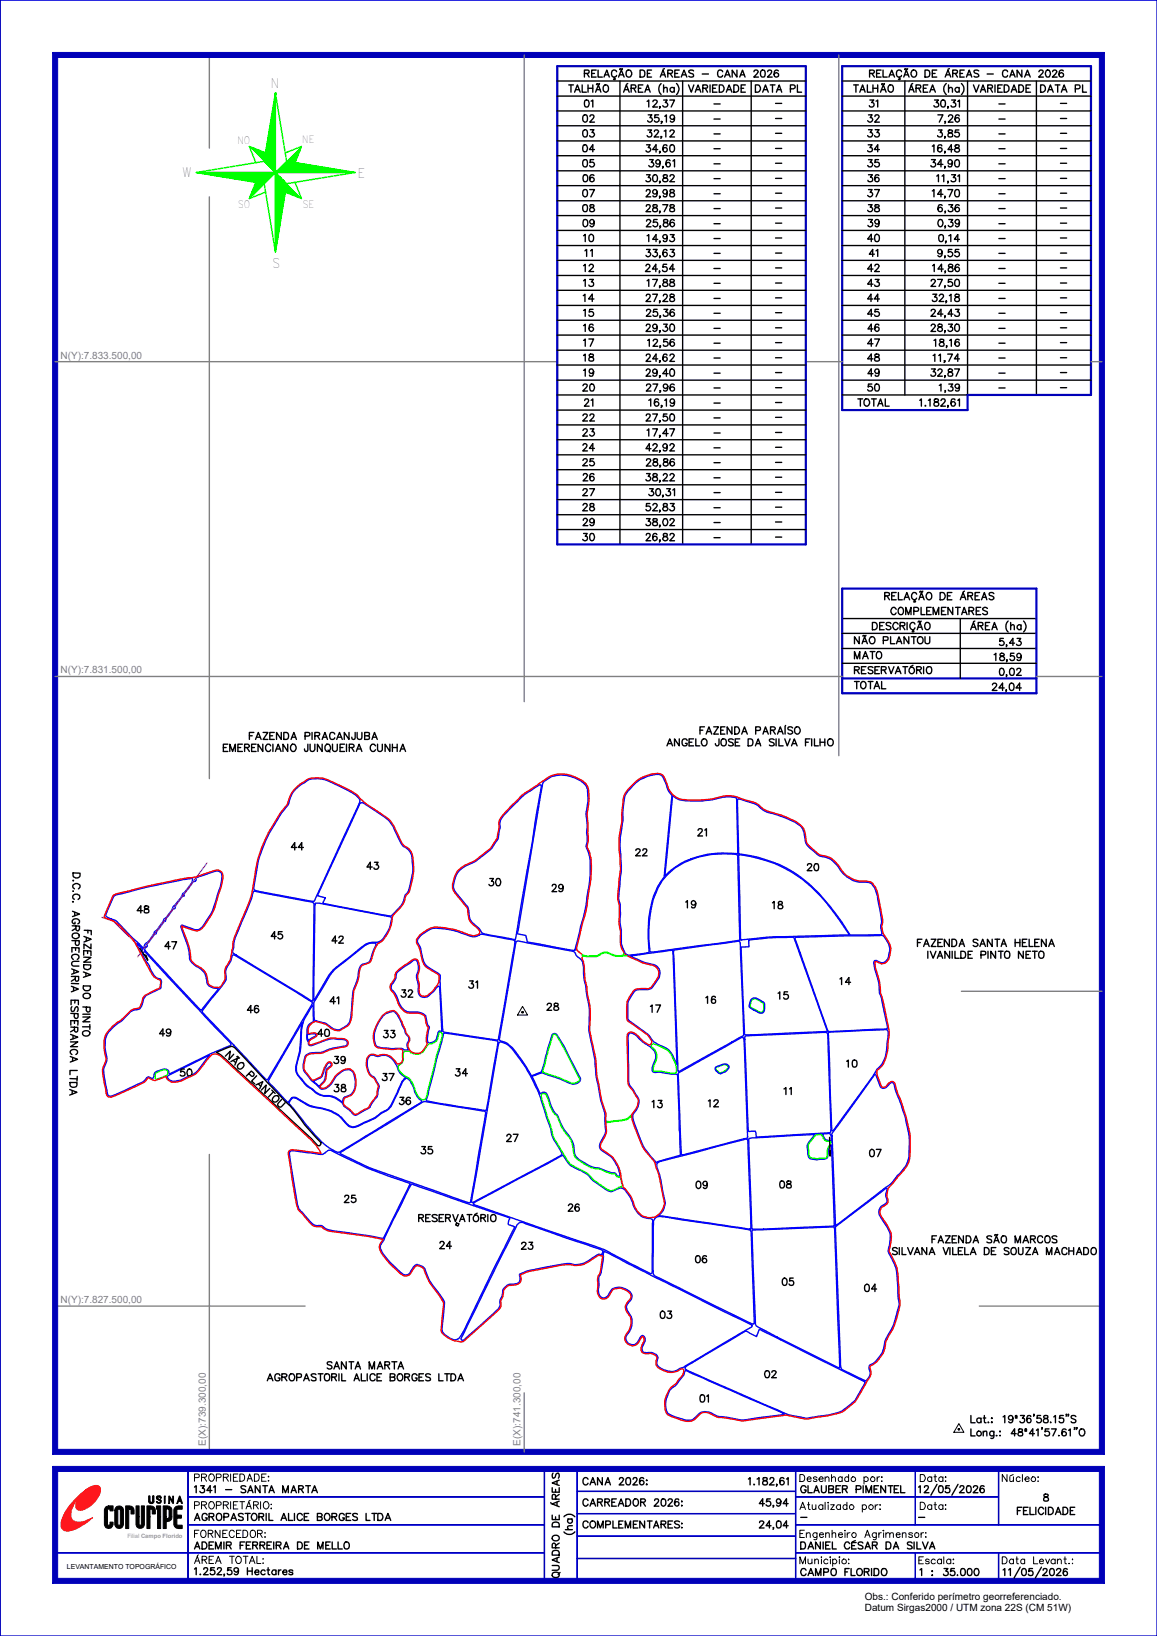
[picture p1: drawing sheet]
<svg xmlns="http://www.w3.org/2000/svg" width="210mm" height="297mm" viewBox="0 0 210 297" stroke-linecap="round" stroke-linejoin="round" font-family="sans-serif">
<defs><g id="words">
<g font-size="2.4">
<text x="49.2" y="16">N</text>
<text x="33.1" y="32.2">W</text>
<text x="65" y="32.3">E</text>
<text x="49.4" y="48.7">S</text>
</g>
<g font-size="1.9">
<text x="43.1" y="26.1">NO</text>
<text x="54.9" y="26">NE</text>
<text x="43.2" y="37.7">SO</text>
<text x="54.9" y="37.8">SE</text>
</g>
<g font-size="1.8">
<text x="103.2" y="16.7">TALHÃO</text>
<text x="106.1" y="14">RELAÇÃO DE ÁREAS - CANA 2026</text>
<text x="113.2" y="16.7">ÁREA (ha)</text>
<text x="125" y="16.7">VARIEDADE</text>
<text x="137.1" y="16.7">DATA PL</text>
<text x="154.9" y="16.7">TALHÃO</text>
<text x="157.8" y="14">RELAÇÃO DE ÁREAS - CANA 2026</text>
<text x="164.9" y="16.7">ÁREA (ha)</text>
<text x="176.7" y="16.7">VARIEDADE</text>
<text x="188.9" y="16.7">DATA PL</text>
<text x="105.8" y="22.2">02</text>
<text x="106.1" y="19.4">01</text>
<text x="117.4" y="19.4">12,37</text>
<text x="117.6" y="22.2">35,19</text>
<text x="129.6" y="19.4">-</text>
<text x="129.6" y="22.2">-</text>
<text x="140.8" y="19.3">-</text>
<text x="140.8" y="22.1">-</text>
<text x="157.5" y="22.2">32</text>
<text x="157.8" y="19.4">31</text>
<text x="169.5" y="19.4">30,31</text>
<text x="170.2" y="22.2">7,26</text>
<text x="181.3" y="19.4">-</text>
<text x="181.3" y="22.2">-</text>
<text x="192.5" y="19.3">-</text>
<text x="192.5" y="22.1">-</text>
<text x="105.8" y="24.9">03</text>
<text x="105.8" y="27.6">04</text>
<text x="117.2" y="27.6">34,60</text>
<text x="117.4" y="24.9">32,12</text>
<text x="129.6" y="24.9">-</text>
<text x="129.6" y="27.6">-</text>
<text x="140.8" y="24.8">-</text>
<text x="140.8" y="27.5">-</text>
<text x="157.5" y="24.9">33</text>
<text x="157.5" y="27.6">34</text>
<text x="169.2" y="27.6">16,48</text>
<text x="170.2" y="24.9">3,85</text>
<text x="181.3" y="24.9">-</text>
<text x="181.3" y="27.6">-</text>
<text x="192.5" y="24.8">-</text>
<text x="192.5" y="27.5">-</text>
<text x="105.8" y="30.3">05</text>
<text x="105.8" y="35.7">07</text>
<text x="105.8" y="33">06</text>
<text x="117.2" y="33">30,82</text>
<text x="117.2" y="35.7">29,98</text>
<text x="117.8" y="30.3">39,61</text>
<text x="129.6" y="30.3">-</text>
<text x="129.6" y="33">-</text>
<text x="129.6" y="35.7">-</text>
<text x="140.8" y="30.2">-</text>
<text x="140.8" y="32.9">-</text>
<text x="140.8" y="35.6">-</text>
<text x="157.5" y="30.3">35</text>
<text x="157.5" y="35.7">37</text>
<text x="157.5" y="33">36</text>
<text x="169" y="30.3">34,90</text>
<text x="169.2" y="35.7">14,70</text>
<text x="170" y="33">11,31</text>
<text x="181.3" y="30.3">-</text>
<text x="181.3" y="33">-</text>
<text x="181.3" y="35.7">-</text>
<text x="192.5" y="30.2">-</text>
<text x="192.5" y="32.9">-</text>
<text x="192.5" y="35.6">-</text>
<text x="105.8" y="38.4">08</text>
<text x="105.8" y="41.2">09</text>
<text x="117.2" y="38.4">28,78</text>
<text x="117.3" y="41.2">25,86</text>
<text x="129.6" y="38.4">-</text>
<text x="129.6" y="41.2">-</text>
<text x="140.8" y="38.3">-</text>
<text x="140.8" y="41.1">-</text>
<text x="157.5" y="38.4">38</text>
<text x="157.5" y="41.2">39</text>
<text x="170.2" y="38.4">6,36</text>
<text x="170.2" y="41.2">0,39</text>
<text x="181.3" y="38.4">-</text>
<text x="181.3" y="41.2">-</text>
<text x="192.5" y="38.3">-</text>
<text x="192.5" y="41.1">-</text>
<text x="105.9" y="43.9">10</text>
<text x="106.2" y="46.6">11</text>
<text x="117.2" y="46.6">33,63</text>
<text x="117.4" y="43.9">14,93</text>
<text x="129.6" y="43.9">-</text>
<text x="129.6" y="46.6">-</text>
<text x="140.8" y="43.8">-</text>
<text x="140.8" y="46.5">-</text>
<text x="157.5" y="43.9">40</text>
<text x="157.8" y="46.6">41</text>
<text x="170.2" y="46.6">9,55</text>
<text x="170.4" y="43.9">0,14</text>
<text x="181.3" y="43.9">-</text>
<text x="181.3" y="46.6">-</text>
<text x="192.5" y="43.8">-</text>
<text x="192.5" y="46.5">-</text>
<text x="105.9" y="49.3">12</text>
<text x="105.9" y="52">13</text>
<text x="117.1" y="49.3">24,54</text>
<text x="117.4" y="52">17,88</text>
<text x="129.6" y="49.3">-</text>
<text x="129.6" y="52">-</text>
<text x="140.8" y="49.2">-</text>
<text x="140.8" y="51.9">-</text>
<text x="157.5" y="49.3">42</text>
<text x="157.5" y="52">43</text>
<text x="169" y="52">27,50</text>
<text x="169.3" y="49.3">14,86</text>
<text x="181.3" y="49.3">-</text>
<text x="181.3" y="52">-</text>
<text x="192.5" y="49.2">-</text>
<text x="192.5" y="51.9">-</text>
<text x="105.9" y="54.7">14</text>
<text x="105.9" y="57.4">15</text>
<text x="117.2" y="54.7">27,28</text>
<text x="117.3" y="57.4">25,36</text>
<text x="129.6" y="54.7">-</text>
<text x="129.6" y="57.4">-</text>
<text x="140.8" y="54.6">-</text>
<text x="140.8" y="57.3">-</text>
<text x="157.5" y="54.7">44</text>
<text x="157.5" y="57.4">45</text>
<text x="169" y="57.4">24,43</text>
<text x="169.2" y="54.7">32,18</text>
<text x="181.3" y="54.7">-</text>
<text x="181.3" y="57.4">-</text>
<text x="192.5" y="54.6">-</text>
<text x="192.5" y="57.3">-</text>
<text x="105.9" y="60.2">16</text>
<text x="105.9" y="62.9">17</text>
<text x="105.9" y="65.6">18</text>
<text x="117.2" y="60.2">29,30</text>
<text x="117.2" y="65.6">24,62</text>
<text x="117.6" y="62.9">12,56</text>
<text x="129.6" y="60.2">-</text>
<text x="129.6" y="62.9">-</text>
<text x="129.6" y="65.6">-</text>
<text x="140.8" y="60.1">-</text>
<text x="140.8" y="62.8">-</text>
<text x="140.8" y="65.5">-</text>
<text x="157.5" y="62.9">47</text>
<text x="157.5" y="65.6">48</text>
<text x="157.5" y="60.2">46</text>
<text x="169" y="60.2">28,30</text>
<text x="169.4" y="65.6">11,74</text>
<text x="169.5" y="62.9">18,16</text>
<text x="181.3" y="60.2">-</text>
<text x="181.3" y="62.9">-</text>
<text x="181.3" y="65.6">-</text>
<text x="192.5" y="60.1">-</text>
<text x="192.5" y="62.8">-</text>
<text x="192.5" y="65.5">-</text>
<text x="105.8" y="71">20</text>
<text x="105.9" y="68.3">19</text>
<text x="117.2" y="68.3">29,40</text>
<text x="117.3" y="71">27,96</text>
<text x="129.6" y="68.3">-</text>
<text x="129.6" y="71">-</text>
<text x="140.8" y="68.2">-</text>
<text x="140.8" y="70.9">-</text>
<text x="157.5" y="71">50</text>
<text x="157.5" y="68.3">49</text>
<text x="169" y="68.3">32,87</text>
<text x="170.5" y="71">1,39</text>
<text x="181.3" y="68.3">-</text>
<text x="181.3" y="71">-</text>
<text x="192.5" y="68.2">-</text>
<text x="192.5" y="70.9">-</text>
<text x="105.8" y="76.4">22</text>
<text x="106.1" y="73.7">21</text>
<text x="117.2" y="76.4">27,50</text>
<text x="117.8" y="73.7">16,19</text>
<text x="129.6" y="73.7">-</text>
<text x="129.6" y="76.4">-</text>
<text x="140.8" y="73.6">-</text>
<text x="140.8" y="76.3">-</text>
<text x="155.7" y="73.7">TOTAL</text>
<text x="166.9" y="73.7">1.182,61</text>
<text x="105.8" y="79.2">23</text>
<text x="105.8" y="81.9">24</text>
<text x="117.2" y="81.9">42,92</text>
<text x="117.4" y="79.2">17,47</text>
<text x="129.6" y="79.2">-</text>
<text x="129.6" y="81.9">-</text>
<text x="140.8" y="79.1">-</text>
<text x="140.8" y="81.8">-</text>
<text x="105.8" y="84.6">25</text>
<text x="105.8" y="90">27</text>
<text x="105.8" y="87.3">26</text>
<text x="117.2" y="87.3">38,22</text>
<text x="117.3" y="84.6">28,86</text>
<text x="117.8" y="90">30,31</text>
<text x="129.6" y="84.6">-</text>
<text x="129.6" y="87.3">-</text>
<text x="129.6" y="90">-</text>
<text x="140.8" y="84.5">-</text>
<text x="140.8" y="87.2">-</text>
<text x="140.8" y="89.9">-</text>
<text x="105.8" y="92.7">28</text>
<text x="105.8" y="95.4">29</text>
<text x="117.2" y="92.7">52,83</text>
<text x="117.2" y="95.4">38,02</text>
<text x="129.6" y="92.7">-</text>
<text x="129.6" y="95.4">-</text>
<text x="140.8" y="92.6">-</text>
<text x="140.8" y="95.3">-</text>
<text x="105.8" y="98.2">30</text>
<text x="117.2" y="98.2">26,82</text>
<text x="129.6" y="98.2">-</text>
<text x="140.8" y="98.1">-</text>
<text x="160.6" y="108.9">RELAÇÃO DE ÁREAS</text>
<text x="161.7" y="111.6">COMPLEMENTARES</text>
<text x="155.1" y="116.9">NÃO PLANTOU</text>
<text x="155.1" y="119.6">MATO</text>
<text x="158.3" y="114.3">DESCRIÇÃO</text>
<text x="176.2" y="114.3">ÁREA (ha)</text>
<text x="180.4" y="119.9">18,59</text>
<text x="181.4" y="117.2">5,43</text>
<text x="155.1" y="125">TOTAL</text>
<text x="155.1" y="122.3">RESERVATÓRIO</text>
<text x="180.1" y="125.3">24,04</text>
<text x="181.4" y="122.6">0,02</text>
<text x="40.5" y="136.4">EMERENCIANO JUNQUEIRA CUNHA</text>
<text x="45.3" y="134.2">FAZENDA PIRACANJUBA</text>
<text x="121.1" y="135.4">ANGELO JOSE DA SILVA FILHO</text>
<text x="127.1" y="133.3">FAZENDA PARAÍSO</text>
<text x="52.9" y="154.3">44</text>
<text x="115.4" y="155.4">22</text>
<text x="126.6" y="151.8">21</text>
<text x="13.3" y="158.5" transform="rotate(91 13.3 158.5)">D.C.C. AGROPECUARIA ESPERANCA LTDA</text>
<text x="66.6" y="157.8">43</text>
<text x="88.7" y="160.8">30</text>
<text x="100.2" y="161.9">29</text>
<text x="146.5" y="158.1">20</text>
<text x="24.9" y="165.7">48</text>
<text x="124.5" y="164.8">19</text>
<text x="140.2" y="165">18</text>
<text x="15.3" y="168.9" transform="rotate(91 15.3 168.9)">FAZENDA DO PINTO</text>
<text x="29.9" y="172.3">47</text>
<text x="49.2" y="170.5">45</text>
<text x="60.2" y="171.2">42</text>
<text x="166.5" y="171.8">FAZENDA SANTA HELENA</text>
<text x="168.4" y="174">IVANILDE PINTO NETO</text>
<text x="85.1" y="179.4">31</text>
<text x="152.5" y="178.7">14</text>
<text x="44.9" y="183.9">46</text>
<text x="59.9" y="182.2">41</text>
<text x="72.8" y="181">32</text>
<text x="99.3" y="183.4">28</text>
<text x="118.1" y="183.8">17</text>
<text x="128.1" y="182.1">16</text>
<text x="141.2" y="181.4">15</text>
<text x="29" y="188.1">49</text>
<text x="40.9" y="191.7" transform="rotate(43 40.9 191.7)">NÃO PLANTOU</text>
<text x="57.7" y="188.1">40</text>
<text x="69.6" y="188.4">33</text>
<text x="32.7" y="195.3">50</text>
<text x="60.6" y="193.1">39</text>
<text x="69.4" y="196.2">37</text>
<text x="82.7" y="195.3">34</text>
<text x="153.7" y="193.7">10</text>
<text x="60.7" y="198.2">38</text>
<text x="72.5" y="200.5">36</text>
<text x="118.4" y="201.1">13</text>
<text x="128.6" y="200.9">12</text>
<text x="142.3" y="198.7">11</text>
<text x="76.4" y="209.5">35</text>
<text x="91.9" y="207.2">27</text>
<text x="157.8" y="210">07</text>
<text x="126.3" y="215.8">09</text>
<text x="141.5" y="215.7">08</text>
<text x="62.5" y="218.3">25</text>
<text x="76" y="221.8">RESERVATÓRIO</text>
<text x="103.1" y="219.9">26</text>
<text x="79.8" y="226.7">24</text>
<text x="94.6" y="226.8">23</text>
<text x="162" y="227.8">SILVANA VILELA DE SOUZA MACHADO</text>
<text x="169.2" y="225.6">FAZENDA SÃO MARCOS</text>
<text x="126.2" y="229.2">06</text>
<text x="142" y="233.3">05</text>
<text x="119.8" y="239.3">03</text>
<text x="156.9" y="234.5">04</text>
<text x="48.5" y="250.7">AGROPASTORIL ALICE BORGES LTDA</text>
<text x="59.4" y="248.5">SANTA MARTA</text>
<text x="138.8" y="250.1">02</text>
<text x="127.1" y="254.5">01</text>
<text x="176.2" y="258.3">Lat.: 19º36'58.15&quot;S</text>
<text x="176.2" y="260.7">Long.: 48º41'57.61&quot;O</text>
<text x="35.3" y="268.9">PROPRIEDADE:</text>
<text x="105.8" y="269.6">CANA 2026:</text>
<text x="135.8" y="269.6">1.182,61</text>
<text x="145.2" y="269">Desenhado por:</text>
<text x="167" y="269">Data:</text>
<text x="181.9" y="269">Núcleo:</text>
<text x="35.3" y="271">1341 - SANTA MARTA</text>
<text x="35.3" y="273.9">PROPRIETÁRIO:</text>
<text x="105.8" y="273.4">CARREADOR 2026:</text>
<text x="137.8" y="273.4">45,94</text>
<text x="145.2" y="274">Atualizado por:</text>
<text x="145.3" y="271">GLAUBER PIMENTEL</text>
<text x="166.7" y="271">12/05/2026</text>
<text x="167" y="274">Data:</text>
<text x="184.7" y="275">FELICIDADE</text>
<text x="189.4" y="272.5">8</text>
<text x="35.3" y="276">AGROPASTORIL ALICE BORGES LTDA</text>
<text x="35.3" y="281.2">ADEMIR FERREIRA DE MELLO</text>
<text x="35.3" y="279.1">FORNECEDOR:</text>
<text x="103.9" y="278.6" transform="rotate(-90 103.9 278.6)">(ha)</text>
<text x="105.8" y="277.4">COMPLEMENTARES:</text>
<text x="137.8" y="277.4">24,04</text>
<text x="145.2" y="279.1">Engenheiro Agrimensor:</text>
<text x="145.3" y="281.2">DANIEL CÉSAR DA SILVA</text>
<text x="145.3" y="276">-</text>
<text x="166.7" y="276">-</text>
<text x="35.3" y="283.8">ÁREA TOTAL:</text>
<text x="35.3" y="285.9">1.252,59 Hectares</text>
<text x="101.5" y="286.4" transform="rotate(-90 101.5 286.4)">QUADRO DE ÁREAS</text>
<text x="145.2" y="283.9">Municipio:</text>
<text x="145.3" y="286">CAMPO FLORIDO</text>
<text x="166.8" y="283.9">Escala:</text>
<text x="167" y="286">1 : 35.000</text>
<text x="181.9" y="283.9">Data Levant.:</text>
<text x="182.1" y="286">11/05/2026</text>
<text x="157" y="290.4">Obs.: Conferido perímetro georreferenciado.</text>
<text x="157" y="292.5">Datum Sirgas2000 / UTM zona 22S (CM 51W)</text>
</g>
<g font-size="1.8" fill="#808080">
<text x="11" y="65.1">N(Y):7.833.500,00</text>
<text x="11" y="122.2">N(Y):7.831.500,00</text>
<text x="11" y="236.5">N(Y):7.827.500,00</text>
<text x="37.3" y="262.5" transform="rotate(-90 37.3 262.5)">E(X):739.300,00</text>
<text x="94.5" y="262.5" transform="rotate(-90 94.5 262.5)">E(X):741.300,00</text>
</g>
<text font-size="1.3" x="12.1" y="284.8">LEVANTAMENTO TOPOGRÁFICO</text>
<text font-size="1.1" fill="#989898" x="23.1" y="279.1">Filial Campo Florido</text>
</g></defs>
<!-- layer: QUADRO_DE_AREAS_COMPLEMENTARES -->
<path d="M152.9 123.2h35.2" fill="none" stroke="#0000b8" stroke-width=".4"/>
<!-- layer: 01140001341048 -->
<path d="M20.7 162.7l.5-.3 6.6-1.6 5.4-1.1 1.8-.2-.3 .8-1.2 1.7-.4 .3-.3 .7-1.4 1.7a3.8 3.8 0 0 1-1.3 1.9l-.3 .3-.2 .5-1 1.3-.6 .5-.2 .4a4.7 4.7 0 0 1-1.5 1.8l-.2 .8-3.8-3.8a3.6 3.6 0 0 0-2.6-1.8l-.2-.1a.47 .47 0 0 1-.1-.8z" fill="none" stroke="#00f" stroke-width=".25"/>
<!-- layer: 01140001341047 -->
<path d="M35.5 159.4l3.4-1.2a.99 .99 0 0 1 1.2 .2 .99 .99 0 0 1 .1 1.2v.1a29.8 29.8 0 0 1-2 6.3l-.6 1a3.3 3.3 0 0 1-1.6 1.8h-.6l-2.3-.8-.3 .2 1.3 3.5 .2 1.2a2.34 2.34 0 0 0 1.7 2.7l.3 .2a2.55 2.55 0 0 1 1.2 2.5 1.92 1.92 0 0 0 2.1 1.1v.2l-3.1 3.8-10.2-10.9v-.4l.4-.3v-.6l.3-.2 1-1.4 .3-.1 .1-.5 1.3-1.6 .3-.1 .2-.6 1.1-1.6 .4-.2a4.6 4.6 0 0 1 1.4-2.2l.3-.1 .1-.4 1.6-2.2a.39 .39 0 0 0 .4-.2 .39 .39 0 0 0 0-.4z" fill="none" stroke="#00f" stroke-width=".25"/>
<!-- layer: 01140001341049 -->
<path d="M24.9 171.3l1 1-.3 .5-.7-1.1zM26.1 172.9l.1-.1 .2 .1 10.8 11.7 4.5 4.6 .2 .3-.1 .3a92.7 92.7 0 0 0-11 5.1l-.1-.1a.84 .84 0 0 0-.5-.7 .84 .84 0 0 0-.9 .1 1.62 1.62 0 0 0-1.3 .8l-.2 .7-.3 .1-.6-.3-.5 .5a2.71 2.71 0 0 1-1.6 .9 23 23 0 0 1-4.7 2.1h-.3a.99 .99 0 0 1-.4-1.1l-.5-2.3a3.4 3.4 0 0 1 .5-2.9v-.6a7.1 7.1 0 0 1 0-4.3l1.2-1.3a17.2 17.2 0 0 0 3.3-2.9l.6-.3a1.08 1.08 0 0 0 1.3-.9 2.24 2.24 0 0 1 1.7-2.2l1.3-.6a1.08 1.08 0 0 0 .5-1.2 .58 .58 0 0 0-.5-.7 3.1 3.1 0 0 1-1.7-2.4 4.6 4.6 0 0 1-1.2-2.2z" fill="none" stroke="#00f" stroke-width=".25"/>
<!-- layer: 01140001341046 -->
<path d="M42.1 173.5l.2-.1 .5 .1a230.5 230.5 0 0 1 13.8 8.5v.3l-8.1 13.8-11.8-12.3 .1-.4 1.4-1.9a14.8 14.8 0 0 0 2.8-3.6v-.4a2.82 2.82 0 0 1 .8-2.8z" fill="none" stroke="#00f" stroke-width=".25"/>
<!-- layer: 01140001341035 -->
<path d="M61.8 209.2l15.2-9.2 10.9 1.7 .2 .2-2.8 16.4h-.5l-12.4-4.4a50 50 0 0 1-10.7-4.5z" fill="none" stroke="#00f" stroke-width=".25"/>
<!-- layer: 01140001341034 -->
<path d="M80.5 187.6l.3-.1 8.9 1.3 .5 .1 .2 .2-2.1 12.4h-.6a84.8 84.8 0 0 1-10.2-1.7l-.1-.1z" fill="none" stroke="#00f" stroke-width=".25"/>
<!-- layer: 01140001341027 -->
<path d="M90.6 189.3a2.38 2.38 0 0 1 2.2 .9 31.6 31.6 0 0 1 6.6 13.1l.5 1.5a6.3 6.3 0 0 0 1.5 3.6l.6 1v.3l-16.2 8.6-.2-.1z" fill="none" stroke="#00f" stroke-width=".25"/>
<!-- layer: 01140001341028 -->
<path d="M93.7 171l.3-.2 10.2 2a2.58 2.58 0 0 0 1.2 1.4 3.6 3.6 0 0 1 .5 2.7l.5 3.2a16.6 16.6 0 0 1 .5 6.7l.2 1.3a36.7 36.7 0 0 1 1.1 7.4l.2 .7a32 32 0 0 0 1.4 6.1l.1 2.5a1.77 1.77 0 0 1-.3 1.5l-.5 .8a1.23 1.23 0 0 0 .6 2.1 5.2 5.2 0 0 1 2.6 3.1l.2 1-.1 .2h-.2a1.18 1.18 0 0 0-1.3-.6l-.3-.1a9 9 0 0 0-3.2-1l-.9-.4a3.5 3.5 0 0 1-2.2-2 5.7 5.7 0 0 0-1.9-4.3l-1.2-2.6a6.5 6.5 0 0 1-1.7-3.4 .83 .83 0 0 0-1-.8l-.3 .2-.3-.1-1.3-3 1.7-.7 3.3 1.2 1.6 .7a1.51 1.51 0 0 0 2.2-.6l-1.2-2.4a39.1 39.1 0 0 0-3.2-5.8 .58 .58 0 0 0-.6-.1 .58 .58 0 0 0-.3 .5l-1.8 6.3a3.6 3.6 0 0 1-1.9 .7l-1-1.8a15.8 15.8 0 0 0-3.4-4l-1.4-.6z" fill="none" stroke="#00f" stroke-width=".25"/>
<!-- layer: 01140001341031 -->
<path d="M76.3 169.9a4.4 4.4 0 0 1 2.8-1.4 20.4 20.4 0 0 1 6.7 1.6h.5a2.4 2.4 0 0 1 1.5-.5l5.3 1 .4 .2v.1l-3.1 17.8-.3 .1-9.6-1.5-.2-.7-.4-9.2a.65 .65 0 0 0-.5-.8l-1.5-.9a3.3 3.3 0 0 1-1.4-2.7l-.2-1.1a1.24 1.24 0 0 1 0-2z" fill="none" stroke="#00f" stroke-width=".25"/>
<!-- layer: 01140001341030 -->
<path d="M92.3 147.1l1.3-1.3a14.4 14.4 0 0 1 4-3.1l.4-.2 .2 .1v.3l-4.6 27.6-.3 .1-4.7-.9a1.58 1.58 0 0 1-1.6-1.1 3.8 3.8 0 0 1-1.8-2.2l-.3-1.7-1.6-2a2.46 2.46 0 0 1-.8-3.1 3.9 3.9 0 0 1 2.8-2.8l1.2-.5 .5-.5a8.4 8.4 0 0 0 3.4-3.6l.4-2a2.6 2.6 0 0 1 1.2-2.8z" fill="none" stroke="#00f" stroke-width=".25"/>
<!-- layer: 01140001341029 -->
<path d="M98.6 142.1a5.2 5.2 0 0 1 6.3-.6 2.56 2.56 0 0 1 1.8 2.7 7.9 7.9 0 0 1-.3 3.3 12.3 12.3 0 0 1 .1 3.8 4.7 4.7 0 0 1-.1 2.4 8.7 8.7 0 0 1 .7 4.9l-.1 1.1a52 52 0 0 1-1.6 8.6l-1 4-.2 .3-8.4-1.6-.1-.1-.3-1.1-1.5-.3z" fill="none" stroke="#00f" stroke-width=".25"/>
<!-- layer: 01140001341025 -->
<path d="M52.6 209.1l.3-.2h.4l4.2 .6a1.46 1.46 0 0 0 1.8-.5l.4-.2h.3a89.2 89.2 0 0 0 14.4 6.1l-4.9 10-2.7-.6-6.3-.9a3.9 3.9 0 0 1-2.2-.9 1.78 1.78 0 0 1-1.9-.6l-1.4-1.6a2.7 2.7 0 0 1-1.1-2.1l-.5-2.8a35.3 35.3 0 0 1-.8-6.2z" fill="none" stroke="#00f" stroke-width=".25"/>
<!-- layer: 01140001341024 -->
<path d="M74.6 215l17.8 6.1 .1 .1-.2 1.1 1.1 .4-9.2 18.8a3 3 0 0 1-1.3 1.7 2.96 2.96 0 0 1-2.2-.9l-.3-.4-.2-.5 .5-5-.8-1.3a12 12 0 0 1-2.6-4.3 1.63 1.63 0 0 0-1.7-1.2l-.5 .3-.4 .6a1.08 1.08 0 0 1-1.3 .9 3 3 0 0 1-1.6-1.3l-1.6-1.6a3.9 3.9 0 0 1-1.2-2.1l.1-.4 .6-.9z" fill="none" stroke="#00f" stroke-width=".25"/>
<!-- layer: RESERVATRIO -->
<path d="M82.9 222l.4 .2-.2 .4-.4-.2z" fill="none" stroke="#000" stroke-width=".25"/>
<!-- layer: 01140001341023 -->
<path d="M93.9 222.3l.3-.3a1.01 1.01 0 0 1 1.1 .1l13.4 4.6 .8 .4-.3 .6h-.6a10.7 10.7 0 0 1-3.4 1.8l-1 .1-.7-.2-1.6 .1-6.3 1.3-1.3 .5v.2a1.15 1.15 0 0 1-.1 1.2 1.15 1.15 0 0 1-1.2 .4 1.85 1.85 0 0 0-1.9 2.1 2.48 2.48 0 0 0-.4 1.9l-.3 .6-6 5.4-.4 .2h-.2l-.1-.4z" fill="none" stroke="#00f" stroke-width=".25"/>
<!-- layer: 01140001341026 -->
<path d="M86 218.4l16-8.6a1.6 1.6 0 0 1 .9 1 4.1 4.1 0 0 0 2.6 1.7l1.4 1a6.2 6.2 0 0 0 2.4 2l.8 .5a1.03 1.03 0 0 0 1.3 .2l.6-.3a1.09 1.09 0 0 1 1.7 .5 9.8 9.8 0 0 1 1.6 3.1 2.91 2.91 0 0 0 2.9 1.8l.3 .3-.1 9.2v.3l-.3 .1-8.5-4.4-23.5-8.1z" fill="none" stroke="#00f" stroke-width=".25"/>
<!-- layer: MATO -->
<path d="M28.2 194.8a2.44 2.44 0 0 1 2.2-.4 .66 .66 0 0 1 0 .7 .66 .66 0 0 1-.6 .3 1.7 1.7 0 0 1-1.6 .4zM73.3 191a.91 .91 0 0 1 1.3 .1 1.76 1.76 0 0 0 2.4-.5l.6-.8a.49 .49 0 0 1 .6-.3 1.67 1.67 0 0 0 1.4-1.7l.2-.4 .3 .1 .2 .2-.1 .6-1 3.4-1.5 6.1a1.78 1.78 0 0 1-.7 1.8 1.2 1.2 0 0 1-1.4-1l-.2-.5a3.4 3.4 0 0 0-2.2-3l-.6-.5a.86 .86 0 0 1-.3-.8 .86 .86 0 0 1 .5-.7 3 3 0 0 0 .5-2.1zM98.3 198.7a.64 .64 0 0 1 1 .4 6.4 6.4 0 0 0 1.6 3.4l.2 .1a12.2 12.2 0 0 0 2.5 4.4l.5 2.1a1.79 1.79 0 0 0 1 1.5l.9 .7a5.6 5.6 0 0 0 2.8 1l2 .7 .8 .1a.75 .75 0 0 0 1 .6l.3 1.4v.4l-.6 .1-1 .5a1.01 1.01 0 0 1-1.1-.2l-2.3-1.6a6.9 6.9 0 0 0-3.4-2.4 5.3 5.3 0 0 1-2.4-2.7l-.6-.9a7.5 7.5 0 0 1-1.5-3.6l-1.7-5.2a.74 .74 0 0 1 0-.8zM100.4 187.8h.4l.3 .3 1.1 1.9 3 6a1.3 1.3 0 0 1-1.9 .4l-4.8-1.8 1.1-4.2zM118.3 189.6l.2-.1a5.4 5.4 0 0 1 3.3 1.9l.3 .7a2.74 2.74 0 0 1 .5 2.7 5.9 5.9 0 0 1-2.8-.3h-1.1l-.1-.2v-.7a2.83 2.83 0 0 0 .3-3l-.2-.2a.54 .54 0 0 1-.4-.8zM129.9 193.9l1-.4a.74 .74 0 0 1 .7-.2 .74 .74 0 0 1 .5 .6l-.6 .5a.89 .89 0 0 1-1 .3 .89 .89 0 0 1-.6-.8zM136.4 181.6l.2-.2a.94 .94 0 0 1 1.1 .2l.9 .5v.5a.9 .9 0 0 1-.4 1.2l-.5-.1-1.5-.9a1.15 1.15 0 0 1 .2-1.2zM114.7 202.7h-.2a2.92 2.92 0 0 1-2.3 .8l-2.3 .4M114.7 202.3a2.84 2.84 0 0 1-2.5 1.1l-1.6 .2h-.5l-.2-.2M147.9 206.3a.95 .95 0 0 1 1-.3 .95 .95 0 0 1 .7 .8l.5 .4 .8 .1a3.8 3.8 0 0 0-.8 2.8l-.2 .1h-.7a3.1 3.1 0 0 1-2.3-.2l-.2-1.6a1.05 1.05 0 0 1 .4-1.1z" fill="none" stroke="#0f0" stroke-width=".25"/>
<!-- layer: 01140001341006 -->
<path d="M118.8 221.3a1.54 1.54 0 0 1 1.7-.4l13.9 2.1 1.5 .2 .3 .2 .7 16.6a.3 .3 0 0 1-.1 .3 .3 .3 0 0 1-.4 0l-17.5-8.7a1.04 1.04 0 0 1-.4-1.2l.1-7.6v-1.2z" fill="none" stroke="#00f" stroke-width=".25"/>
<!-- layer: 01140001341009 -->
<path d="M119.3 211.2l.5-.4 15.5-4h.2l.2 .3 .6 16-16.8-2.4a3.3 3.3 0 0 0 1.3-2.3l-1.1-5.1-.5-1.4z" fill="none" stroke="#00f" stroke-width=".25"/>
<!-- layer: 01140001341013 -->
<path d="M114.3 187.6a1.56 1.56 0 0 1 1.7 .9l.9 .9a3.8 3.8 0 0 1 2.1 2.1v.1a4.8 4.8 0 0 1-.6 2.2 .65 .65 0 0 0 .1 .8 .65 .65 0 0 0 .8 0l3.4 .4 .3 .2 .5 14.5-4.3 1.3h-.1l-.4-.4a10.9 10.9 0 0 1-3-5.2l-.6-1.7a1.64 1.64 0 0 1 .4-2.2 2.24 2.24 0 0 0 .3-2.3l-.8-1.3a2.62 2.62 0 0 1-.9-2.6l-.1-7.2z" fill="none" stroke="#00f" stroke-width=".25"/>
<!-- layer: 01140001341017 -->
<path d="M114.5 173.5l7.4-1 .2 .1 .7 20.6a7.5 7.5 0 0 0-1.5-2.7l-.2-.1a6.5 6.5 0 0 1-2.9-1.8l-.6-.8-3.4-2.5-.3-.4 .1-3 1-1.7a1.31 1.31 0 0 1 1.6-.5 1.84 1.84 0 0 0 2.1-.8l.9-1.3a1.71 1.71 0 0 0-1.5-2.6l-1.3-.3-2.2-1z" fill="none" stroke="#00f" stroke-width=".25"/>
<!-- layer: 01140001341022 -->
<path d="M114.8 142.8a6.3 6.3 0 0 1 5-2.2l.2 .1a6.5 6.5 0 0 1 1.2 2.7l.8 1.1-1.5 14.7a14.5 14.5 0 0 0-2.8 8.5v2.5l.1 2.6-3.4 .6-.7-.1a2.34 2.34 0 0 1-.8-1.7l-.1-2.8a6.6 6.6 0 0 1-.2-3.1 5.5 5.5 0 0 0-.3-2.6l.2-3a22.2 22.2 0 0 0 0-6.8l.2-1.8a14.8 14.8 0 0 0 .4-4.5l.1-1.4a3.8 3.8 0 0 1 1.6-2.8z" fill="none" stroke="#00f" stroke-width=".25"/>
<!-- layer: 01140001341050 -->
<path d="M30.4 195.3l7.5-3.7-.5 .8a7.7 7.7 0 0 1-2.2 2.5l-1.4 .7a3 3 0 0 1-3.1 .4l-.3-.4z" fill="none" stroke="#00f" stroke-width=".25"/>
<!-- layer: 01140001341045 -->
<path d="M46 161.8l10 1.9 .9 .3-.2 17.7-14.4-8.7-.1-.3 .2-.6v-.6a5.9 5.9 0 0 1 .8-2.5l1.4-3.3a13.2 13.2 0 0 0 1.3-3.7z" fill="none" stroke="#00f" stroke-width=".25"/>
<!-- layer: 01140001341042 -->
<path d="M57.2 164.1l.7-.1 13.1 2.5a5.9 5.9 0 0 1-1.8 4.2l-.5 .3a4.2 4.2 0 0 0-3.1 1l-4.7 3.7a8.1 8.1 0 0 0-1.8 2.4l-2 3.3-.2 .1z" fill="none" stroke="#00f" stroke-width=".25"/>
<!-- layer: 01140001341043 -->
<path d="M65.4 145.8h.5l.6 .4a21.3 21.3 0 0 1 4.2 2.9l.6 .9 .3 .7a7.8 7.8 0 0 0 1.7 3 2.62 2.62 0 0 1 1.5 2.8 12 12 0 0 1-.9 5.7l-.1 .1a1.61 1.61 0 0 0-.5 1.2 6.5 6.5 0 0 1-2.2 2.7l-1.9-.2-10.6-2 .4-1-1.3-.4z" fill="none" stroke="#00f" stroke-width=".25"/>
<!-- layer: 01140001341044 -->
<path d="M53.6 143.3l.6-.5a5.1 5.1 0 0 1 3.5-1.5l.4 .1a6.8 6.8 0 0 1 3.2 1.2 11.2 11.2 0 0 1 3.8 2.3 .66 .66 0 0 1 .1 .9l-8.3 17.9-10.4-2-.4-.3v-.4a26.6 26.6 0 0 1 6.2-14.9l.1-.3a4.9 4.9 0 0 1 1.2-2.5z" fill="none" stroke="#00f" stroke-width=".25"/>
<!-- layer: 01140001341041 -->
<path d="M60.7 176.1l5.5-4.4 1.1-.5a.79 .79 0 0 1 1 .2l-1 2.6a1.06 1.06 0 0 1-1 .9 1.28 1.28 0 0 0-1.2 1.5 8.3 8.3 0 0 1-1 3.4l-.4 4.5a2.49 2.49 0 0 1-2.9 2.6l-1-.6a4.1 4.1 0 0 0-2.4-1l-.4-.2-.1-3 3-5z" fill="none" stroke="#00f" stroke-width=".25"/>
<!-- layer: 01140001341039 -->
<path d="M59.5 193.1a.35 .35 0 0 1 .5-.1 .35 .35 0 0 1-.1 .6l-.7 .6a4.4 4.4 0 0 1-.6 2.3l-.6 .7-.2-.1-.9-.8 .8-.4a1.47 1.47 0 0 0 1.1-1.6z" fill="none" stroke="#00f" stroke-width=".25"/>
<!-- layer: 01140001341038 -->
<path d="M56.6 182.6h.2v.2v2.6a1.79 1.79 0 0 0-1.1 2.2v.8l.2 .7a.57 .57 0 0 0 .2 .7 .57 .57 0 0 0 .7-.1l1-.3a5.4 5.4 0 0 1 3.1-.8l.8 .1a.96 .96 0 0 1 1.3 .7 .66 .66 0 0 1-.8 .6 13.8 13.8 0 0 0-4.1 1.1h-.8a1.82 1.82 0 0 0-2 .9 3.7 3.7 0 0 0-.2 2.3l.2 .3a12.3 12.3 0 0 0 3.2 3.1 3.1 3.1 0 0 0 2.4-2.1 2.9 2.9 0 0 1 2.6-1.4l.3 .2a3.4 3.4 0 0 1-.1 4.3l-.7 .3a.96 .96 0 0 0-.9 1 4.4 4.4 0 0 0-3.4-1.1l-1.1-.5-.8-.7a6.5 6.5 0 0 1-2.4-2.2 2.64 2.64 0 0 1-.4-2.8 19.6 19.6 0 0 0 .8-6 11.3 11.3 0 0 1 1.8-4.1z" fill="none" stroke="#00f" stroke-width=".25"/>
<!-- layer: 01140001341040 -->
<path d="M55.8 187.8h.3a1.18 1.18 0 0 1 1.3 0v.2l-1.1 .6-.3 .3h-.1l-.1-.6z" fill="none" stroke="#00f" stroke-width=".25"/>
<!-- layer: 01140001341037 -->
<path d="M54.9 185.6v.1a21.2 21.2 0 0 0-.5 5 9.4 9.4 0 0 0-.7 3.9l.2 .4a11.4 11.4 0 0 0 4.3 3.9l.6 .1a3.6 3.6 0 0 1 3.5 1.6l1.5 1.3a.88 .88 0 0 0 1.5 .2l1.7-1 .8-1.2a2.69 2.69 0 0 0 .9-2.2l.1-.5a3.8 3.8 0 0 0-1.6-2.2 2.86 2.86 0 0 1 0-3.4 1.45 1.45 0 0 1 1.3 .2 2.3 2.3 0 0 1 3.2 1.1l.3 .5a3.1 3.1 0 0 0 1.7 2.3l-.6 .5-.5 .9a16 16 0 0 1-2.2 4.2l-.2 .2a5.1 5.1 0 0 0-2 1.3l-1.9 .9a4.4 4.4 0 0 1-2.5 .8l-.4-.1-.5-.4a7 7 0 0 0-5.5-3l-.5-.1a10.5 10.5 0 0 1-3.3-1.7h-.2a1.14 1.14 0 0 0-1.1 1l-3.2-3.3-.4-.7z" fill="none" stroke="#00f" stroke-width=".25"/>
<!-- layer: 01140001341036 -->
<path d="M53 199.4h.7l.6 .3a6.9 6.9 0 0 0 4 1.5 6.9 6.9 0 0 1 4.8 3.1 1.62 1.62 0 0 0 2 .1l.9-.5a10.2 10.2 0 0 0 3.5-1.9 2.84 2.84 0 0 0 1.8-1.8l1.7-3.7 .3-.4 .5-.4a2.93 2.93 0 0 1 1.3 1.7 3.6 3.6 0 0 0 1.5 2.5l-.3 .3-8.9 5.5-5.6 3.4-.4 .1a7.9 7.9 0 0 1-3.6-2.5l-2.3-2.6-3-3.7 .1-.5z" fill="none" stroke="#00f" stroke-width=".25"/>
<!-- layer: 01140001341033 -->
<path d="M69.5 184.4l.5-.3 1.1-.4a.75 .75 0 0 1 1 .5l1.4 2.9a1.39 1.39 0 0 0 .7 1.2v.6a1.32 1.32 0 0 0-.1 1.7 1.33 1.33 0 0 1-1.2-.3 12.7 12.7 0 0 1-4.5-.3 3.7 3.7 0 0 1-.1-3.6z" fill="none" stroke="#00f" stroke-width=".25"/>
<!-- layer: 01140001341032 -->
<path d="M72.3 176.3l2.6-1.9 .5-.1a1.96 1.96 0 0 1 .5 1.8l-.1 .4a2.06 2.06 0 0 0 0 1.9l.1 .5a1.82 1.82 0 0 0 .6 2.1l.5 .1a2.52 2.52 0 0 0 1.7-1.1l.8-1 .3 .1 .4 8.2a.44 .44 0 0 0-.7 .2l-.2 .7a1.29 1.29 0 0 1-1.6 1.1 6.3 6.3 0 0 1 .2-2.9l-.1-.1a2.46 2.46 0 0 1-.5-1.6 1.1 1.1 0 0 0-.9-.8l-1.2-.2a2.34 2.34 0 0 1-2.8-1.6 5 5 0 0 0-1.4-2.6l.1-.7a3.4 3.4 0 0 0 .9-2.1z" fill="none" stroke="#00f" stroke-width=".25"/>
<!-- layer: 01140001341003 -->
<path d="M109.6 227.3l.1-.1 .8 .4 7.8 4 18.2 9 .1 .1-.3 .3-12.1 7.2-.7 .2a2.86 2.86 0 0 1-4.3-.8l.1-.5a.97 .97 0 0 0-.8-1.5l-.4-.1a1.46 1.46 0 0 1-1.5-.3l-.1-.6 .2-.4a1.2 1.2 0 0 0 0-1.7l-.1-.1a.92 .92 0 0 0-.6 .8 1.22 1.22 0 0 1-2 .7 1.22 1.22 0 0 1 .2-2.1 3.1 3.1 0 0 0-.2-3.7 1.34 1.34 0 0 1 .4-2 1.22 1.22 0 0 0-.6-1.9 2.41 2.41 0 0 0-2.9 0l-.3 .6a1.01 1.01 0 0 1-1.2 .8 1.01 1.01 0 0 1-.8-1.2l.1-1.2a2.63 2.63 0 0 1 .4-2.1z" fill="none" stroke="#00f" stroke-width=".25"/>
<!-- layer: 01140001341001 -->
<path d="M124.4 248.8h.1l17.8 7.8-.1 .2-7.2 1-3.1-.5a4 4 0 0 1-2.8-.8 2.24 2.24 0 0 0-2.9 .8 2.05 2.05 0 0 1-2.5 .3l-1-.3a2.13 2.13 0 0 1-1.7-1.3 4.4 4.4 0 0 1 1-4 7.9 7.9 0 0 0 2.2-2.5z" fill="none" stroke="#00f" stroke-width=".25"/>
<!-- layer: 01140001341005 -->
<path d="M136.6 223.3l14.8-.5 .9 23.1v2.4l-11.2-5.6-3.8-2-.2-.3-.4-10.3-.2-6.3z" fill="none" stroke="#00f" stroke-width=".25"/>
<!-- layer: 01140001341012 -->
<path d="M123.1 194.8l11.3-6.4 .4-.1 .2 .4 .1 .7 .6 17.2-12 3-.1-.1-.1-3.5zM129.8 193.8a2.1 2.1 0 0 1 2.3-.4 .64 .64 0 0 1-.2 1l-.6 .3a.98 .98 0 0 1-1.5-.7z" fill="none" stroke="#00f" stroke-width=".25"/>
<!-- layer: 01140001341021 -->
<path d="M122.1 144.5a3.5 3.5 0 0 0 2.5 .9 21.5 21.5 0 0 0 7-.7l1.7 .1h.3l.1 .3 .2 9.9a16.1 16.1 0 0 0-12.1 3l-1 .9-.1-.1z" fill="none" stroke="#00f" stroke-width=".25"/>
<!-- layer: REDE_DE_LUZ -->
<path d="M37.6 156.6l-11.7 15.8-5.4-5.2-2-.7M25.9 172.4l-.9 1.3" fill="none" stroke="#f0f" stroke-width=".25"/>
<!-- layer: NO PLANTOU -->
<path d="M39.3 191l2.7-1 .6 .2 10.7 11.3 2.1 2.8 2.9 3.1-.3 .6h-.3a42.9 42.9 0 0 0-5.1-4.9l-11.4-10.5-1-1z" fill="none" stroke="#000" stroke-width=".25"/>
<!-- layer: TEXTO -->
<path d="M25.4 172.2l1.4 2.1-.3-.8-.3-.2" fill="none" stroke="#000" stroke-width=".25"/>
<!-- layer: 01140001341002 -->
<path d="M124.4 248.2l.4-.3 10.4-6.2 .5 .1 1.6 .8 .5-1.3 19.3 9.6-1.9 3.3-2.3 1.9a18 18 0 0 1-5.3 1.2l-1 .2-.7-.1a11.7 11.7 0 0 1-4.8-1.4l-16-7.1-.7-.4z" fill="none" stroke="#00f" stroke-width=".25"/>
<!-- layer: 01140001341008 -->
<path d="M135.9 206.8l.6-.2 11.4-.6a4 4 0 0 0-1.4 2.2l.1 .8a1.12 1.12 0 0 0 1.2 1.5l1.8-.1 .5-.1 .1-.3a3.1 3.1 0 0 1 .6-2.2l.1 .1 .5 14.7-14.8 .5-.2-.2zM149.3 205.9l1.2-.1 .2 .1 .2 .4v.8a1.34 1.34 0 0 1-1.6-1.2z" fill="none" stroke="#00f" stroke-width=".25"/>
<!-- layer: 01140001341016 -->
<path d="M122.3 172.5l11.7-1.6h.2l.2 .3 .6 16.7-11.7 6.6-.3-.1-.8-21.6z" fill="none" stroke="#00f" stroke-width=".25"/>
<!-- layer: 01140001341019 -->
<path d="M121 158.9a14.1 14.1 0 0 1 8.8-3.8l1.4-.1a5.8 5.8 0 0 1 2.5 .2l.2 .1 .4 15.4-15 2-.9 .1-.4-.1a21.3 21.3 0 0 1 1-10.5l1.2-2.3z" fill="none" stroke="#00f" stroke-width=".25"/>
<!-- layer: 01140001341018 -->
<path d="M134.1 155.2a23.3 23.3 0 0 1 17.2 10.4l2.7 3.9v.2l-8.2 .2a70.4 70.4 0 0 0-11.3 .8l-.1-.1z" fill="none" stroke="#00f" stroke-width=".25"/>
<!-- layer: 01140001341015 -->
<path d="M134.5 172l1.4-.1v-1.2a48.9 48.9 0 0 1 7.8-.5l.4 .1 6 17-14.9 .5-.1-.1zM136.4 181.4a.94 .94 0 0 1 1.3 0l.9 .5a1.93 1.93 0 0 1-.1 2 2.56 2.56 0 0 1-2.1-.7l-.5-.6z" fill="none" stroke="#00f" stroke-width=".25"/>
<!-- layer: 01140001341014 -->
<path d="M144.4 170.2l15.6-.4a.77 .77 0 0 1 .7 .6l.5 .8a3.2 3.2 0 0 1 0 2.6 1.22 1.22 0 0 1-.8 1 1.22 1.22 0 0 1-1.3-.4l-.4 .1-.1 .4 .9 3.6a5.1 5.1 0 0 0 .5 2.9l.5 2.5a6.4 6.4 0 0 1 .5 2.8l-.1 .1-10.5 .5-6.1-16.9z" fill="none" stroke="#00f" stroke-width=".25"/>
<!-- layer: 01140001341020 -->
<path d="M133.9 145.2l.2-.1a10.2 10.2 0 0 1 3.7 1.3l.5 .5a3.8 3.8 0 0 0 2 .8 12.2 12.2 0 0 1 5.2 2.5l.4 1 .3 1.3a1.84 1.84 0 0 0 .7 1.3l1.7 1.5a6.3 6.3 0 0 1 2.6 1l.6 .7a6.2 6.2 0 0 0 3.6 3l.6 .1a3.1 3.1 0 0 1 2.2 .4 6.1 6.1 0 0 1 1.3 3.5l.5 3.2a3.9 3.9 0 0 0 .1 2.3l-.2 .2h-5.5a49.8 49.8 0 0 0-7.7-9.4 23.2 23.2 0 0 0-12.6-5.3z" fill="none" stroke="#00f" stroke-width=".25"/>
<!-- layer: 01140001341011 -->
<path d="M135.2 188.2l.3-.2 13.8-.6h.7l.2 .2 .6 17.5-.1 .5-13.4 .8-.2-1h-1.3z" fill="none" stroke="#00f" stroke-width=".25"/>
<!-- layer: 01140001341010 -->
<path d="M150.4 187.5l.9-.2 9.4-.4a.59 .59 0 0 1 .5 .9l-.1 1a9.6 9.6 0 0 1-1.1 4.5l-.8 .8-.8 1.2-7 9.7-.4 .3z" fill="none" stroke="#00f" stroke-width=".25"/>
<!-- layer: 01140001341007 -->
<path d="M158.7 195.1l.3-.1 .7 2a.74 .74 0 0 0 .6 .6 .74 .74 0 0 0 .7-.4l.5-.5 .5-.2 .3 .4 .3 1.1a28.3 28.3 0 0 1 2.4 8.8v2.2a5.2 5.2 0 0 1-2.1 4.4 5.2 5.2 0 0 1-2.2 2.2l-9 6.9-.7-16.8z" fill="none" stroke="#00f" stroke-width=".25"/>
<!-- layer: 01140001341004 -->
<path d="M151.6 222.7l9.1-6.9h.3a2.59 2.59 0 0 0 0 2.2l-.1 .4-.2 .2a1.55 1.55 0 0 0-.8 2.5l1.2 1.8a2.9 2.9 0 0 1 .4 2.3l-.3 1.6a1.88 1.88 0 0 0 .6 1.7l.6 1a19.9 19.9 0 0 1 .6 6.1 2.49 2.49 0 0 1 0 2.1 16.1 16.1 0 0 1-2.3 5.7 5.9 5.9 0 0 1-2.3 4.2l-.5 .2a.99 .99 0 0 0 0 1.3 1.84 1.84 0 0 1-.8 1.6l-4.3-2.1-.2-.4z" fill="none" stroke="#00f" stroke-width=".25"/>
<!-- layer: MALHA -->
<path d="M38 10v16.9M38 35.7v105.6M38 209.6v54M10 237.1h45.4M177.7 237.1h22.3" fill="none" stroke="#808080" stroke-width=".25"/>
<!-- layer: MARGEM -->
<path d="M0 0h210v297h-210zM0 0v297" fill="none" stroke="#0000b8" stroke-width=".25"/>
<path d="M199.5 10.4l1-.9v254.5l-1-.9z" fill="none" stroke="#0000b8" stroke-width=".18"/>
<path d="M199.5 10.4l1-.9v254.5l-1-.9z" fill="#0000b8"/>
<path d="M9.6 9.5h190.9l-1 .9h-189z" fill="none" stroke="#0000b8" stroke-width=".18"/>
<path d="M9.6 9.5h190.9l-1 .9h-189z" fill="#0000b8"/>
<path d="M9.6 9.5l.9 .9v252.7l-.9 .9z" fill="none" stroke="#0000b8" stroke-width=".18"/>
<path d="M9.6 9.5l.9 .9v252.7l-.9 .9z" fill="#0000b8"/>
<path d="M10.5 263.1h189l1 .9h-190.9z" fill="none" stroke="#0000b8" stroke-width=".18"/>
<path d="M10.5 263.1h189l1 .9h-190.9z" fill="#0000b8"/>
<!-- layer: SETA_NORTE -->
<g fill="none" stroke="#0f0" stroke-width=".25">
<path d="M50 17.1h.1M50 16.9h.1M50 16.9l2 12.4 12.4 2-12.4 2-2 12.4-2-12.4-12.4-2 12.4-2zM50 17.2h-.1M50 17.3l-.1 .1M50 17.4l-.1 .1M50 17.6l-.1 .1M50 17.7l-.2 .2M50 17.9l-.2 .1M50 18l-.2 .2M50 18.1l-.2 .2M50 18.2l-.3 .3"/>
<path d="M50 18.4l-.3 .2M50 18.5l-.3 .3M50 18.6l-.3 .3M50 18.7l-.4 .4M50 18.9l-.4 .3M50 19l-.4 .4M50 19.1l-.4 .4M50 19.2l-.5 .5M50 19.4l-.5 .4M50 19.5l-.5 .5M50 19.6l-.5 .5M50 19.7l-.6 .6"/>
<path d="M50 19.9l-.6 .5M50 20l-.6 .6M50 16.9v28.8M35.6 31.3h.1M35.6 31.3h28.8M35.9 31.3v.1M36 31.3v.1M36.1 31.3v.1M36.3 31.3l-.1 .1M36.4 31.3l-.1 .1M36.5 31.3l-.1 .1M36.6 31.3l-.1 .2"/>
<path d="M36.8 31.3l-.2 .2M36.9 31.3l-.2 .2M37 31.3l-.2 .2M37.2 31.3l-.3 .2M37.3 31.3l-.3 .3M37.4 31.3l-.3 .3M37.5 31.3l-.2 .3M37.7 31.3l-.3 .3M37.8 31.3l-.3 .3M37.9 31.3l-.3 .3M38 31.3l-.3 .4M38.2 31.3l-.4 .4"/>
<path d="M38.3 31.3l-.4 .4M38.5 31.3l-.5 .4M38.6 31.3l-.4 .4M38.7 31.3l-.4 .4M38.8 31.3l-.4 .5M39 31.3l-.5 .5M39.1 31.3l-.5 .5M39.2 31.3l-.5 .5M39.3 31.3l-.5 .5M39.5 31.3l-.6 .6M39.6 31.3l-.6 .6M39.7 31.3l-.6 .6"/>
<path d="M39.8 31.3l-.6 .6M40 31.3l-.7 .6M40.1 31.3l-.6 .6M40.2 31.3l-.6 .7M40.3 31.3l-.6 .7M40.5 31.3l-.7 .7M40.6 31.3l-.7 .7M40.7 31.3l-.7 .7M40.8 31.3l-.7 .8M41 31.3l-.8 .8M41.1 31.3l-.8 .8M41.2 31.3l-.8 .8"/>
<path d="M41.4 31.3l-.9 .8M41.5 31.3l-.9 .8M41.6 31.3l-.9 .9M41.8 31.3l-.9 .9M41.9 31.3l-.9 .9M42 31.3l-.9 .9M42.1 31.3l-.9 .9M42.3 31.3l-1 .9M42.4 31.3l-1 1M42.5 31.3l-.9 1M42.6 31.3l-.9 1M42.8 31.3l-1 1"/>
<path d="M42.9 31.3l-1 1M43 31.3l-1 1.1M43.1 31.3l-1 1.1M43.3 31.3l-1.1 1.1M43.4 31.3l-1.1 1.1M43.5 31.3l-1.1 1.1M43.6 31.3l-1.1 1.1M43.8 31.3l-1.2 1.2M43.9 31.3l-1.2 1.2M44 31.3l-1.2 1.2M44.1 31.3l-1.1 1.2M44.3 31.3l-1.2 1.2"/>
<path d="M44.4 31.3l-1.2 1.2M44.6 31.3l-1.3 1.3M44.7 31.3l-1.3 1.3M44.8 31.3l-1.3 1.3M44.9 31.3l-1.3 1.3M45.1 31.3l-1.4 1.3M45.2 31.3l-1.4 1.4M45.3 31.3l-1.4 1.4M45.5 31.3l-1.5 1.4M45.5 26.6l2.5 2.6M45.6 31.3l-1.5 1.4M45.7 26.7l2.3 2.4"/>
<path d="M45.7 31.3l-1.5 1.4M45.8 31.3l-1.4 1.4M45.9 26.8l2.1 2.2 2-2M46 31.3l-1.5 1.5M46.1 26.9l1.9 1.9 2-1.9M46.1 31.3l-1.5 1.5M46.2 31.3l-1.5 1.5M46.3 27l1.8 1.7M46.3 31.3l-1.5 1.5M46.5 31.3l-1.6 1.5M46.5 33.1h-.1M46.5 27.1l1.6 1.5"/>
<path d="M46.6 31.3l-1.6 1.5M46.6 33.1l-.3 .2M46.7 27.2l1.4 1.3M46.7 31.3l-1.5 1.6M46.8 31.3l-1.5 1.6M46.9 33.2l-.8 .8M46.9 27.3l1.2 1.1M47 31.3l-1.6 1.6M47.1 31.3l-1.6 1.6M47.1 33.2l-1.2 1.2M47.1 27.3l1 1M47.2 31.3l-1.6 1.6"/>
<path d="M47.3 31.3l-1.6 1.7M47.3 27.4l.9 .8M47.5 31.3l-1.7 1.7M47.5 27.5l.7 .6M47.6 31.3l-1.7 1.7M47.8 31.3l-1.8 1.7M47.8 27.6l.4 .4M47.9 31.3l-1.8 1.7M48 27.7l.2 .2M48 31.3l-1.8 1.7M48.1 31.3l-1.8 1.8M48.2 27.8h.1"/>
<path d="M48.2 34.9l-2.9 1.1M48.3 31.3l-1.9 1.8-1.1 2.9M48.4 31.3l-1.8 1.8M48.5 31.3l-2.2 2.3M48.6 31.3l-2.4 2.5M48.8 31.3l-1.9 1.8M48.9 31.3l-2.9 2.9M49 31.3l-1.9 1.9M49.1 31.3l-3.2 3.3M49.3 31.3l-3.5 3.5M49.4 31.3l-3.7 3.7M49.5 31.3l-3.9 3.9"/>
<path d="M49.6 31.3l-4.1 4.1M49.8 31.3l-4.4 4.3M49.9 31.3l-4.5 4.5M50 21.9l-1 1M50 35.5l2-1.9 2.3 2.3M50 20.1l-.6 .6M50 20.2l-.7 .7M50 20.4l-.7 .7M50 20.5l-.7 .7M50 20.6l-.7 .8M50 20.7l-.8 .8M50 20.9l-.8 .8"/>
<path d="M50 21l-.8 .8M50 21.2l-.8 .8M50 21.3l-.9 .8M50 21.4l-.9 .9M50 21.5l-.9 .9M50 21.7l-.9 .9M50 21.8l-1 .9M50 22l-1 1M50 22.2l-1 1M50 22.3l-1.1 1M50 22.4l-1.1 1.1M50 22.5l-1.1 1.1"/>
<path d="M50 22.7l-1.1 1.1M50 22.8l-1.2 1.2M50 22.9l-1.2 1.2M50 23l-1.2 1.3M50 23.2l-1.2 1.2M50 23.3l-1.3 1.3M50 23.4l-1.3 1.3M50 23.5l-1.3 1.4M50 23.7l-1.3 1.3M50 23.8l-1.4 1.4M50 24l-1.4 1.3M50 24.1l-1.4 1.4"/>
<path d="M50 24.2l-1.4 1.4M50 24.3l-1.5 1.5M50 24.5l-1.5 1.4M50 24.6l-1.5 1.5M50 24.7l-1.5 1.5M50 24.8l-1.6 1.6M50 25l-1.6 1.5M50 25.1l-1.6 1.6M50 25.2l-1.6 1.6M50 25.4l-1.7 1.6M50 25.5l-1.7 1.7M50 25.6l-1.7 1.7"/>
<path d="M50 25.7l-1.7 1.8M50 25.9l-1.8 1.7M50 26l-1.8 1.8-2.9-1.2 1.1 2.9M50 26.1l-1.8 1.8M50 26.2l-1.8 1.9M50 26.4l-1.9 1.8M50 26.5l-1.9 1.9M50 26.6l-1.9 1.9M50 26.7l-1.9 2M50 27.2l-2 1.9M50 27.3l-2 2 4 4M50 27.4l-1.9 1.9"/>
<path d="M50 27.5l-1.9 1.9M50 27.7l-1.8 1.8M50 27.8l-1.8 1.7M50 27.9l-1.7 1.7M50 28l-1.6 1.7M50 28.2l-1.6 1.5M50 28.3l-1.5 1.5M50 28.4l-1.4 1.4M50 28.5l-1.4 1.4M50 28.7l-1.3 1.3M50 28.8l-1.3 1.2M50 28.9l-1.2 1.2"/>
<path d="M50 29l-1.1 1.2M50 29.2l-1.1 1M50 29.3l-1 1M50 29.4l-.9 1M50 29.5l-.9 1M50 29.7l-.8 .8M50 29.8l-.8 .8M50 29.9l-.7 .7M50 30l-.6 .7M50 30.2l-.6 .6M50 30.3l-.5 .5M50 30.5l-.4 .4"/>
<path d="M50 30.6l-.4 .4M50 30.7l-.3 .3M50 30.8l-.2 .3M50 31l-.2 .1M50 31.1l-.1 .1M50 31.2l-.1 .1M50.1 31.4l-.1 .1M50.1 31.5l-.1 .1M50.2 31.5l-.2 .2M50.3 31.6l-.3 .2M50.3 31.6l-.3 .4M50.4 31.7l-.4 .4"/>
<path d="M50.4 31.8l-.4 .4M50.5 31.8l-.5 .5M50.6 31.9l-.6 .6M50.6 32l-.6 .6M50.7 32l-.7 .7M50.8 32.1l-.8 .7M50.9 32.1l-.9 .9M50.9 32.2l-.9 .9M51 40l-1 .9M51 39.8l-1 1M51 32.3l-1 .9M51 39.6l-1 1"/>
<path d="M51 39.5l-1 1M51.1 39.3l-1.1 1.1M51.1 39.2l-1.1 1.1M51.1 32.3l-1.1 1.1M51.1 39l-1.1 1.1M51.1 38.9l-1.1 1.1M51.1 32.4l-1.1 1.1M51.2 38.7l-1.2 1.2M51.2 38.6l-1.2 1.1M51.2 32.5l-1.2 1.2M51.2 38.4l-1.2 1.2M51.2 38.3l-1.2 1.2"/>
<path d="M51.2 32.5l-1.2 1.3M51.3 38.1l-1.3 1.2M51.3 38l-1.3 1.2M51.3 37.8l-1.3 1.3M51.3 37.7l-1.3 1.3M51.3 32.6l-1.3 1.3M51.4 37.5l-1.4 1.3M51.4 37.4l-1.4 1.3M51.4 32.6l-1.4 1.4M51.4 37.2l-1.4 1.4M51.4 37.1l-1.4 1.4M51.4 32.7l-1.4 1.5"/>
<path d="M51.5 36.9l-1.5 1.4M51.5 36.8l-1.5 1.4M51.5 32.8l-1.5 1.5M51.5 36.6l-1.5 1.5M51.5 36.4l-1.5 1.6M51.6 36.3l-1.6 1.5M51.6 36.1l-1.6 1.6M51.6 32.8l-1.6 1.6M51.6 36l-1.6 1.6M51.6 35.8l-1.6 1.7M51.6 32.9l-1.6 1.6M51.7 35.7l-1.7 1.6"/>
<path d="M51.7 35.5l-1.7 1.7M51.7 33l-1.7 1.7M51.7 35.4l-1.7 1.7M51.7 35.2l-1.7 1.8M51.7 33l-1.7 1.8M51.8 35.1l-1.8 1.7M51.8 34.9l-1.8 1.8M51.8 27.8l2.9-1.2-1.2 2.9M51.8 34.8l-1.8 1.7M51.8 33.1l-1.8 1.8M51.8 34.8l.1 .1M51.8 34.7l.3 .3"/>
<path d="M51.9 34.5l-1.9 1.8M51.9 33.1l-1.9 1.9M51.9 34.5l.6 .6M51.9 34.4l.8 .8M51.9 34.2l-1.9 1.8M51.9 34l-1.9 1.9M51.9 33.2l-1.9 2M51.9 34.2l1.2 1.2M51.9 34.1l1.4 1.3M51.9 34l1.6 1.5M52 33.7l-2 2M52 33.3l-2 2"/>
<path d="M52 33.8l1.9 1.9M52 33.7l2.1 2.1M52 33.4l-2 2M52 29.3l-6.7 6.7M52 33.4l2.5 2.5M52.1 29.3l-2.1 2M52.2 29.3l-2.1 2M52.3 35l-.5-.4-1.8 1.8M52.3 29.3l-2 2M52.6 29.4l-2 1.9M52.7 29.4l-1.9 1.9M52.9 35.3l-1-1-1.9 1.9"/>
<path d="M53 29.4l-1.8 1.9M53.1 29.4l-1.8 1.9M53.5 29.4l-1.8 1.9M53.5 33.1l1.2 2.9-2.9-1.1M53.6 29.5l-1.8 1.8M53.6 29.2l-2 2.1M53.7 35.6l-1.7-1.7-2 1.9M53.7 29.5l-1.8 1.8M53.7 29l-2.3 2.3M53.8 29.5l-1.7 1.8M53.8 28.8l-.6 .6M53.9 29.6l-1.7 1.7"/>
<path d="M53.9 28.6l-.8 .8M54 28.4l-2.9 2.9M54.1 29.6l-1.8 1.7M54.1 28.2l-1.2 1.2M54.2 29.6l-1.8 1.7M54.2 28l-3.3 3.3M54.3 29.6l-1.7 1.7M54.3 27.8l-1.6 1.6M54.3 27.6l-1.7 1.7M54.4 29.6l-1.7 1.7M54.4 27.4l-3.9 3.9M54.5 29.7l-1.7 1.6"/>
<path d="M54.5 27.2l-4.1 4.1M54.6 29.7l-1.6 1.6M54.6 27l-2.4 2.3M54.7 26.8l-2.6 2.5M54.7 29.7l-1.6 1.6M54.8 29.7l-1.6 1.6M54.9 29.7l-1.6 1.6M55 29.7l-1.5 1.6M55.1 29.8l-1.5 1.5M55.2 29.8l-1.5 1.5M55.3 29.8l-1.5 1.5M55.5 29.8l-1.5 1.5"/>
<path d="M55.6 29.8l-1.5 1.5M55.7 29.8l-1.4 1.5M55.8 29.9l-1.4 1.4M55.9 29.9l-1.4 1.4M56 29.9l-1.4 1.4M56.1 29.9l-1.3 1.4M56.2 29.9l-1.3 1.4M56.3 30l-1.3 1.3M56.4 30l-1.3 1.3M56.5 30l-1.2 1.3M56.6 30l-1.2 1.3M56.7 30l-1.2 1.3"/>
<path d="M56.9 30l-1.3 1.3M57 30.1l-1.2 1.2M57.1 30.1l-1.2 1.2M57.2 30.1l-1.2 1.2M57.3 30.1l-1.2 1.2M57.4 30.1l-1.1 1.2M57.6 30.2l-1.2 1.1M57.7 30.2l-1.2 1.1M57.8 30.2l-1.2 1.1M57.9 30.2l-1.1 1.1M58 30.2l-1.1 1.1M58.1 30.2l-1.1 1.1"/>
<path d="M58.2 30.3l-1.1 1M58.3 30.3l-1 1M58.4 30.3l-1 1M58.5 30.4l-.9 .9M58.6 30.4l-.9 .9M58.7 30.4l-.9 .9M58.8 30.4l-.9 .9M59 30.4l-.9 .9M59.1 30.4l-.9 .9M59.2 30.5l-.9 .8M59.3 30.5l-.9 .8M59.4 30.5l-.8 .8"/>
<path d="M59.5 30.5l-.8 .8M59.6 30.5l-.8 .8M59.7 30.6l-.8 .7M59.8 30.6l-.7 .7M59.9 30.6l-.7 .7M60 30.6l-.7 .7M60.1 30.6l-.7 .7M60.2 30.6l-.6 .7M60.4 30.7l-.7 .6M60.5 30.7l-.7 .6M60.6 30.7l-.7 .6M60.7 30.7l-.6 .6"/>
<path d="M60.8 30.7l-.6 .6M60.9 30.8l-.5 .5M61 30.8l-.5 .5M61.2 30.8l-.6 .5M61.3 30.8l-.6 .5M61.4 30.8l-.5 .5M61.5 30.8l-.5 .5M61.6 30.9l-.5 .4M61.7 30.9l-.4 .4M61.8 30.9l-.4 .4M61.9 30.9l-.4 .4M62 30.9l-.4 .4"/>
<path d="M62.1 30.9l-.3 .4M62.2 31l-.3 .3M62.3 31l-.3 .3M62.4 31l-.3 .3M62.6 31l-.3 .3M62.7 31l-.3 .3M62.8 31.1l-.3 .2M62.9 31.1l-.3 .2M63 31.1l-.2 .2M63.1 31.1l-.2 .2M63.2 31.1l-.2 .2M63.3 31.1l-.2 .2"/>
<path d="M63.4 31.2l-.1 .1M63.6 31.2l-.2 .1M63.7 31.2l-.1 .1M63.8 31.2l-.1 .1M63.9 31.2l-.1 .1M64 31.2l-.1 .1M64.1 31.3h.1M64.2 31.3h.1M64.3 31.3h.1M50 45.6h.1M50 45.4v.1M50.1 45.3h-.1"/>
<path d="M50.1 45.1l-.1 .1M50.1 45l-.1 .1M50.1 44.8l-.1 .2M50.2 44.7l-.2 .1M50.2 44.5l-.2 .2M50.2 44.4l-.2 .2M50.2 44.2l-.2 .3M50.3 44.1l-.3 .2M50.3 43.9l-.3 .3M50.3 43.8l-.3 .3M50.3 43.6l-.3 .4M50.4 43.5l-.4 .3"/>
<path d="M50.4 43.3l-.4 .4M50.4 43.2l-.4 .4M50.4 43l-.4 .5M50.5 42.8l-.5 .5M50.5 42.7l-.5 .5M50.5 42.5l-.5 .6M50.5 42.4l-.5 .5M50.6 42.2l-.6 .6M50.6 42.1l-.6 .6M50.6 41.9l-.6 .6M50.6 41.8l-.6 .6M50.7 41.6l-.7 .7"/>
<path d="M50.7 41.5l-.7 .7M50.7 41.3l-.7 .7M50.7 41.2l-.7 .7M50.8 41l-.8 .8M50.8 40.9l-.8 .8M50.9 40.7l-.9 .8M50.9 40.6l-.9 .8M50.9 40.4l-.9 .9M50.9 40.3l-.9 .9M51 40.1l-1 .9"/>
</g>
<!-- layer: QUADRO_DE_AREAS_CANA_2026 -->
<path d="M152.9 12h45.1v59.7h-22.4v2.7h-22.7z" fill="none" stroke="#0000b8" stroke-width=".4"/>
<path d="M152.9 14.7h45.1M152.9 17.4h45.1M164.2 14.7v57M175.6 14.7v57h-22.7M188.1 14.7v57M152.9 20.1h45.1M152.9 22.8h45.1M152.9 25.6h45.1M152.9 28.3h45.1M152.9 31h45.1M152.9 33.7h45.1" fill="none" stroke="#000" stroke-width=".25"/>
<!-- layer: QUADRO_DE_AREAS_COMPLEMENTARES -->
<path d="M152.9 112.3h35.2M152.9 115h35.2M152.9 117.7h35.2M174.3 112.3v10.9" fill="none" stroke="#000" stroke-width=".25"/>
<path d="M152.9 106.9h35.2v19h-35.2z" fill="none" stroke="#0000b8" stroke-width=".4"/>
<!-- layer: TEXTO -->
<path d="M173.9 259.4l.1 .1h-.1zM173.9 259.4l.1 .1zM173.9 259.6l.1-.1v.1zM174 258.4l1 1.6h-1.9zM174 259.4h.1l-.1 .1zM174 259.5h.2l-.1 .1zM174 259.5l.1 .1h-.1zM174.1 259.4l.1 .1h-.2z" fill="none" stroke="#000" stroke-width=".18"/>
<path d="M173.9 259.4l.1 .1h-.1zM173.9 259.4l.1 .1zM174 259.4h.1l-.1 .1zM174.1 259.4l.1 .1h-.2zM174 259.5h.2l-.1 .1zM174 259.5l.1 .1h-.1zM173.9 259.6l.1-.1v.1zM173.9 259.5h.1l-.1 .1z" fill="#000"/>
<!-- layer: MARGEM -->
<g fill="none" stroke="#0000b8" stroke-width=".18">
<path d="M9.6 266.2h190.9l-1 .9h-189zM34.1 266.7h.1v20.3h-.1zM34.1 276.8h64.7v.1h-64.7zM34.1 271.7h64.7v.1h-64.7zM34.1 276.8h64.7M34.1 271.8h64.7M34.1 266.7v20.3M98.8 266.7h.1v20h-.1zM98.8 266.7v20M104.7 266.7h.1v20h-.1zM104.7 270.7h39.7v.1h-39.7zM104.7 274.7h39.7v.2h-39.7z"/>
<path d="M104.7 278.8h39.7v.1h-39.7zM104.7 266.7v20M104.7 270.7h39.7M104.7 274.8h39.7M104.7 278.9h39.7M144.4 266.7h.1v20h-.1zM144.4 276.8h55.6v.1h-55.6zM144.4 271.7h36.9v.1h-36.9zM144.4 276.8h55.6M144.4 271.8h36.9M144.4 266.7v20M166.1 266.7h.1v10.1h-.1z"/>
<path d="M166.1 266.7v10.1M181.2 266.7h.1v10.1h-.1zM181.3 266.7v10.1M10 281.9h88.8v.1h-88.8zM10 281.9h88.8M104.7 282.9h39.7v.1h-39.7zM104.7 282.9h39.7M144.4 281.9h55.6v.1h-55.6zM144.4 281.9h55.6M166.1 281.9h.1v5h-.1zM166.1 281.9v5M181.2 281.9h.1v5h-.1z"/>
<path d="M181.3 281.9v5"/>
</g>
<path d="M9.6 266.2h190.9l-1 .9h-189z" fill="#0000b8"/>
<path d="M200.5 266.2v21.2l-1-.9v-19.4z" fill="none" stroke="#0000b8" stroke-width=".18"/>
<path d="M200.5 266.2v21.2l-1-.9v-19.4z" fill="#0000b8"/>
<path d="M9.6 287.4l.9-.9h189l1 .9z" fill="none" stroke="#0000b8" stroke-width=".18"/>
<path d="M9.6 287.4l.9-.9h189l1 .9z" fill="#0000b8"/>
<path d="M9.6 266.2l.9 .9v19.4l-.9 .9z" fill="none" stroke="#0000b8" stroke-width=".18"/>
<path d="M9.6 266.2l.9 .9v19.4l-.9 .9z" fill="#0000b8"/>
<path d="M34.1 266.7h.1v20.1h-.1zM34.1 266.7v20.1" fill="none" stroke="#0000b8" stroke-width=".18"/>
<path d="M27 271.6h.2v1a.29 .29 0 0 0 .3 .2 .29 .29 0 0 0 .2-.2v-1h.2v1a.44 .44 0 0 1-.4 .3 .44 .44 0 0 1-.5-.3zM28.5 271.7l.1-.1a.46 .46 0 0 1 .7 .4h-.2a.26 .26 0 0 0-.3-.3 .26 .26 0 0 0-.2 .3l.6 .3 .1 .2-.8-.3-.1-.2zM28.5 271.7l.1-.1a.46 .46 0 0 1 .7 .4h-.2a.26 .26 0 0 0-.3-.3 .26 .26 0 0 0-.2 .3l.6 .3a.42 .42 0 0 1-.3 .6 .42 .42 0 0 1-.5-.3h.1a.28 .28 0 0 0 .4 .2 .28 .28 0 0 0 .2-.3l-.6-.3-.1-.2zM29.8 271.6h.2v1.3h-.2zM30.6 271.6h.2l.5 1v-1h.2v1.3h-.2l-.5-1v1h-.2zM32.6 271.6h.1l.4 1.3h-.2l-.1-.3h-.4l-.1 .3h-.2zM32.6 271.9l.2 .5h-.3z" fill="none" stroke="#000" stroke-width=".18"/>
<g fill="#000">
<path d="M27 271.6h.2v1a.29 .29 0 0 0 .3 .2 .29 .29 0 0 0 .2-.2v-1h.2v1a.44 .44 0 0 1-.4 .3 .44 .44 0 0 1-.5-.3z" fill-rule="evenodd"/>
<path d="M28.5 271.7l.1-.1a.46 .46 0 0 1 .7 .4h-.2a.26 .26 0 0 0-.3-.3 .26 .26 0 0 0-.2 .3l.6 .3 .1 .2-.8-.3-.1-.2z" fill-rule="evenodd"/>
<path d="M28.5 271.7l.1-.1a.46 .46 0 0 1 .7 .4h-.2a.26 .26 0 0 0-.3-.3 .26 .26 0 0 0-.2 .3l.6 .3a.42 .42 0 0 1-.3 .6 .42 .42 0 0 1-.5-.3h.1a.28 .28 0 0 0 .4 .2 .28 .28 0 0 0 .2-.3l-.6-.3-.1-.2z" fill-rule="evenodd"/>
<path d="M29.8 271.6v1.3h.2v-1.3zM30.6 271.6v1.3h.2v-1l.5 1h.2v-1.3h-.2v1l-.5-1zM32.6 271.6l-.5 1.3h.2l.1-.3h.4l.1 .3h.2l-.4-1.3zM32.6 271.9l.2 .5h-.3z" fill-rule="evenodd"/>
</g>
<path d="M14.4 271.6l1.6-1.4-1.6 1.7z" fill="none" stroke="#ff3f00" stroke-width=".18"/>
<path d="M14.4 271.6l1.6-1.4-1.6 1.7z" fill-rule="evenodd" fill="#ff3f00"/>
<path d="M18.9 275.4h.6v1.3a.23 .23 0 0 0 .2 .2 .23 .23 0 0 0 .3-.2v-.4h.5a.91 .91 0 0 1-.8 1.2 .78 .78 0 0 1-.8-.8z" fill="none" stroke="#000" stroke-width=".18"/>
<path d="M18.9 275.4h.6v1.3a.23 .23 0 0 0 .2 .2 .23 .23 0 0 0 .3-.2v-.4h.5a.91 .91 0 0 1-.8 1.2 .78 .78 0 0 1-.8-.8z" fill-rule="evenodd" fill="#000"/>
<path d="M13.5 272.3l1.9-1.7a7.2 7.2 0 0 0-2.5 4.4 1.3 1.3 0 0 0 1.6 1.3l.8-.1 1.5-.7a8.1 8.1 0 0 1-4.7 2.5l-.2-.1a1.15 1.15 0 0 1-.8-1.7 9.2 9.2 0 0 1 2.4-3.9zM15.4 270.7a2.42 2.42 0 0 1 2.6-.9 1.58 1.58 0 0 1-.2 2 4.1 4.1 0 0 1-3.6 2.3 1.18 1.18 0 0 1-.2-1.7l.3-.6zM15.4 270.6l.7-.4z" fill="none" stroke="#ff3f00" stroke-width=".18"/>
<path d="M15.4 270.7a3.6 3.6 0 0 0-1.6 2.9 1.18 1.18 0 0 0 1.8 .2 4.5 4.5 0 0 0 2.6-3.6 1.1 1.1 0 0 0-1.7-.3zM15.4 270.6l.7-.4zM14.2 271.6a8.7 8.7 0 0 0-3.1 5.2 1.25 1.25 0 0 0 2 1l.7-.2 1.5-.9 1.5-1.2-.5 .3a2.88 2.88 0 0 1-3.1 .2 2.36 2.36 0 0 1 .2-2.8l1.1-1.6 .9-1z" fill-rule="evenodd" fill="#ff3f00"/>
<path d="M19.2 273.6l.5-.2h.8v.9h-.5v-.4l-.4 .1-.1 1.4h-.6v-1.3zM21.1 273.5a.8 .8 0 0 1 .9 0 .8 .8 0 0 1 .4 .7v2.4a.79 .79 0 0 1-.8 .9 .79 .79 0 0 1-.8-.8v-2.6zM21.5 274l.1-.1 .2 .2v2.6a.23 .23 0 0 1-.2 .2 .23 .23 0 0 1-.2-.2v-2.6zM22.8 273.4h.7a.79 .79 0 0 1 .8 .8v.7h-.5v-.8l-.1-.1-.3-.1v3.6h-.6zM24.7 273.4h.5v3.4l.1 .1 .4-.1v-3.4h.5v3.3a.76 .76 0 0 1-.7 .7 .76 .76 0 0 1-.8-.7zM26.7 273.4h.7a.79 .79 0 0 1 .8 .8v.7h-.6v-.8l-.1-.1-.3-.1v3.6h-.5zM28.4 273.4h.8v4.1h-.6v-3.5h-.2zM29.6 273.4h.9a.71 .71 0 0 1 .7 .8v1.2a.82 .82 0 0 1-1 .8v1.3h-.6zM30.2 273.9h.3l.2 .2v1.4l-.2 .2h-.3zM31.7 273.7l.4-.3h1v.6h-.9l-.1 .1v1h.8v.5h-.8v1.1l.1 .2h.9v.6h-.7a.87 .87 0 0 1-.9-.8v-2.6z" fill="none" stroke="#000" stroke-width=".18"/>
<g fill="#000">
<path d="M19.3 273.5l-.4 .6v1.3h.6l.1-1.4 .4-.1v.4h.5v-.9h-.8zM22.8 273.4v4.1h.6v-3.6l.3 .1 .1 .1v.8h.5v-.7a.79 .79 0 0 0-.8-.8zM24.7 273.4v3.3a.76 .76 0 0 0 .8 .7 .76 .76 0 0 0 .7-.7v-3.3h-.5v3.4l-.1 .1-.4-.1v-3.4zM26.7 273.4v4.1h.5v-3.6l.3 .1 .1 .1v.8h.6v-.7a.79 .79 0 0 0-.8-.8zM28.4 273.4v.6h.2v3.5h.6v-4.1zM29.6 273.4v4.1h.6v-1.3a.88 .88 0 0 0 1-.8v-1.2a.79 .79 0 0 0-.8-.8zM30.2 273.9h.3l.2 .2v1.4l-.2 .2h-.3zM31.9 273.5l-.4 .6v2.6a.87 .87 0 0 0 .9 .8h.7v-.6h-.9l-.1-.2v-1.1h.8v-.5h-.8v-1l.1-.1h.9v-.6h-.7z" fill-rule="evenodd"/>
<path d="M21.1 273.5l-.3 .6v2.6a.79 .79 0 0 0 .8 .8 .79 .79 0 0 0 .8-.9v-2.4a.8 .8 0 0 0-.4-.7 .8 .8 0 0 0-.9 0zM21.5 274l.1-.1 .2 .2v2.6a.23 .23 0 0 1-.2 .2 .23 .23 0 0 1-.2-.2v-2.6z" fill-rule="evenodd"/>
</g>
<path d="M27 272.6v-1h.2v1M27 272.5l.1 .2 .3 .2M27.2 272.5l.2 .3M27.4 272.8h.1M27.4 272.9h.1M27.7 272.6v-1h.2v1M27.7 272.5l-.2 .3M27.9 272.5v.2l-.4 .2" fill="none" stroke="#000" stroke-width=".25"/>
<!-- layer: MALHA -->
<path d="M95.1 10v117.4M152.2 10v127.2M10 65.7h91.1M146.3 65.7h6.6M198 65.7h2M10 122.8h142.9M188.1 122.8h11.9M174.5 180h25.5M95.1 252.9v10.7" fill="none" stroke="#808080" stroke-width=".25"/>
<!-- layer: QUADRO_DE_AREAS_COMPLEMENTARES -->
<path d="M152.9 120.4h35.2" fill="none" stroke="#000" stroke-width=".25"/>
<!-- layer: TEXTO -->
<path d="M94.7 183.7l.1 .1h-.1zM94.7 183.7l.1-.1v.2zM94.8 182.7l1 1.6h-1.9zM94.8 183.6l.1 .1-.1 .1zM94.8 183.8l.1-.1 .1 .1zM94.8 183.8h.2l-.1 .1zM94.8 183.8l.1 .1zM94.8 183.8l-.1 .1z" fill="none" stroke="#000" stroke-width=".18"/>
<path d="M94.7 183.7l.1 .1h-.1zM94.7 183.7l.1-.1v.2zM94.8 183.6l.1 .1-.1 .1zM94.8 183.8l.1-.1 .1 .1zM94.8 183.8h.2l-.1 .1zM94.8 183.8l.1 .1zM94.8 183.8l-.1 .1zM94.7 183.8h.1l-.1 .1z" fill="#000"/>
<!-- layer: QUADRO_DE_AREAS_CANA_2026 -->
<g fill="none" stroke="#000" stroke-width=".25">
<path d="M101.1 14.7h45.2M101.1 17.4h45.2M112.5 14.7v84.1M123.9 14.7v84.1M136.3 14.7v84.1M101.1 36.4h45.2M101.1 39.1h45.2M101.1 20.1h45.2M101.1 22.8h45.2M101.1 25.6h45.2M101.1 28.3h45.2M101.1 31h45.2"/>
<path d="M101.1 33.7h45.2M152.9 36.4h45.1M152.9 39.1h45.1M101.1 41.8h45.2M101.1 44.6h45.2M101.1 47.3h45.2M101.1 50h45.2M101.1 52.7h45.2M101.1 55.4h45.2M101.1 58.1h45.2M152.9 41.8h45.1M152.9 44.6h45.1"/>
<path d="M152.9 47.3h45.1M152.9 50h45.1M152.9 52.7h45.1M152.9 55.4h45.1M152.9 58.1h45.1M101.1 60.8h45.2M101.1 63.6h45.2M101.1 66.3h45.2M101.1 69h45.2M101.1 71.7h45.2M101.1 74.4h45.2M101.1 77.1h45.2"/>
<path d="M101.1 79.8h45.2M152.9 60.8h45.1M152.9 63.6h45.1M152.9 66.3h45.1M152.9 69h45.1M101.1 82.6h45.2M101.1 85.3h45.2M101.1 88h45.2M101.1 90.7h45.2M101.1 93.4h45.2M101.1 96.1h45.2"/>
</g>
<path d="M101.1 12h45.2v86.8h-45.2z" fill="none" stroke="#0000b8" stroke-width=".4"/>
<!-- layer: 01140001341 -->
<path d="M20.6 162.5l1.2-.4 6.3-1.5 5.6-1.2 1.7-.2 3.5-1.1a1.18 1.18 0 0 1 1.3 .2 1.18 1.18 0 0 1 .2 1.3l-.3 1.5-.4 1.2a11.5 11.5 0 0 1-3.4 6.5l-.5 .2-.4-.1-2.4-.7 1.4 4.2 .2 1.7a4.5 4.5 0 0 0 2 1.7 2.84 2.84 0 0 1 1.1 2.6 1.83 1.83 0 0 0 2.4 .7l.7-1.4a3.6 3.6 0 0 1 .5-2.6 5.4 5.4 0 0 0 .8-2.7l.2-.5v-.7l.3-1.1 2.5-6 .6-1.9 .2-1.2a24.4 24.4 0 0 1 3.6-11.2 15.2 15.2 0 0 1 2.6-3.6 5.8 5.8 0 0 1 3.1-4.3l1.1-.6 1.8-.1a6.7 6.7 0 0 1 3.2 1.2 9.8 9.8 0 0 1 3.9 2.4 11 11 0 0 0 2.9 2.2l2.8 2 .6 .9 1.5 3.2 .4 .4a2.83 2.83 0 0 1 1.6 3l.1 1.6-.2 1.4-.5 2.2-.8 1.2a3.4 3.4 0 0 1-1.2 2.1l-1.1 1.3a6.5 6.5 0 0 1-2.4 4.8l-.3 .2-.7 1.2-.6 2a2.84 2.84 0 0 1-1.6 .8 2.87 2.87 0 0 0-.6 2l-.3 1.1a5 5 0 0 0-.7 3.2l-.4 3.5a1.84 1.84 0 0 1-1.3 1.6 1.73 1.73 0 0 1-2.3 0 4.6 4.6 0 0 0-3-1.3 1.75 1.75 0 0 0-1.1 2.2l1-.1a.41 .41 0 0 1 .5 .3 .41 .41 0 0 1-.3 .5l-.8 .4a.49 .49 0 0 0-.4 .5 .49 .49 0 0 0 .5 .5l1.3-.4a5.5 5.5 0 0 1 3.9-.8 1.16 1.16 0 0 1 1.5 .9 .83 .83 0 0 1-1 .7 15.2 15.2 0 0 0-4.1 1.1h-.8a1.73 1.73 0 0 0-1.8 .6l-.3 1.9a1.77 1.77 0 0 0 .7 1.4l.9 1 1.2-.5 .4-.3a4.6 4.6 0 0 1 1.2-2.5 .48 .48 0 0 1 .6 .3 .48 .48 0 0 1-.2 .6l-.7 .6a3.1 3.1 0 0 1-1.1 2.8 .35 .35 0 0 0 0 .4 .35 .35 0 0 0 .5 .1 2.82 2.82 0 0 0 1.9-1.8 3 3 0 0 1 3.1-1.7l.3 .3a3.8 3.8 0 0 1-.2 4.5l-.8 .3a.96 .96 0 0 0-.6 .7 .96 .96 0 0 0 .3 .9l.9 .6 .8 .9h.4l2-1.2 1.6-2.3 .3-1.7-.5-.8a2.03 2.03 0 0 0-1.1-1.2 3.2 3.2 0 0 1-.2-3.4 1.39 1.39 0 0 1 1.7-.1 2.74 2.74 0 0 1 3.5 1.5 .88 .88 0 0 0 .9-.3 .88 .88 0 0 0 .1-1v-1.1l-.3-.2h-1.8l-2.4-.3a1.01 1.01 0 0 1-.7-1 5.9 5.9 0 0 1 2.3-5.4l.8-.3a.96 .96 0 0 1 1.2 .6l.7 1.4 1 2.3a1.18 1.18 0 0 1 .1 1.8 1.63 1.63 0 0 0 1.4 1.6 1.63 1.63 0 0 0 1.8-1.1l.3-.7a5.6 5.6 0 0 1 .2-2.9l-.3-.5-.3-1.5a2 2 0 0 0-1.9-.6 2.32 2.32 0 0 1-2-.5 3.3 3.3 0 0 1-1.1-1.8 3.7 3.7 0 0 0-1.1-1.8l-.2-.5a2.44 2.44 0 0 1 .8-1.6l.1-.8a4.3 4.3 0 0 1 2.2-1.9l1.3-.9a.81 .81 0 0 1 .8 1 3.7 3.7 0 0 1-.2 2.2l.3 1.6a1.75 1.75 0 0 0 .3 1.8l.2 .1 .6 .1a5.8 5.8 0 0 0 2.5-2.6v-1.2l-1.9-1.3a3.3 3.3 0 0 1-1.4-2.8l-.5-1.3a1.27 1.27 0 0 1 .2-1.9l.9-.6a4.1 4.1 0 0 1 3.7-.8 22.1 22.1 0 0 1 4.8 1.4 1.39 1.39 0 0 0 1.6-.5l-.1-.3-.3-.5a3.3 3.3 0 0 1-1.8-3.4l-.2-.4-1.5-1.9a2.52 2.52 0 0 1-.8-3.2 3.9 3.9 0 0 1 2.8-2.9 11.4 11.4 0 0 0 3.4-2.3l.5-.5 1.2-1.8 .3-1.8a2.38 2.38 0 0 1 .8-2.4l3.2-3.5 4.1-2.7a5.3 5.3 0 0 1 6.6-.2 2.58 2.58 0 0 1 1.6 2.7v1.2a12.3 12.3 0 0 0-.2 4.7v2.7a1.78 1.78 0 0 0 .3 2 15.3 15.3 0 0 1-.1 6.9l-.3 1.8a20 20 0 0 1-1 4.8l-.4 1.6a5.1 5.1 0 0 0-.5 2.5l1 .9 .1 .3-.1 .4a8.3 8.3 0 0 1 .4 3.3l.4 1.9 .1 1.3a19.1 19.1 0 0 1 .4 6.6l1.1 4.7a26.7 26.7 0 0 0 .7 5.8l.4 2 .8 2.7v2.5a3.5 3.5 0 0 1-.9 2.8 1 1 0 0 0 .7 1.4 5.7 5.7 0 0 1 2.6 3.2l.7 3.3a6.6 6.6 0 0 1 2.1 3.6 2.82 2.82 0 0 0 4.2 1.5 2.78 2.78 0 0 0 1-3.2 21.8 21.8 0 0 0-1.4-5.8l-.3-.9-1.6-1.7a24.4 24.4 0 0 1-2.4-6.3v-.4l.9-1.3 .1-.4a1.34 1.34 0 0 0-.3-1.6l-.7-1.3a1.75 1.75 0 0 1-.8-1.5l-.1-6.4a3 3 0 0 1 .2-2.3 1.03 1.03 0 0 1 1.4 .2l1.3 1.4 1.2 .6a.67 .67 0 0 0 .1-1.2l-.5-.7-3.5-2.4a1.49 1.49 0 0 1-.3-1.4 4.6 4.6 0 0 1 .5-3l1.1-1.3 .4-.2 2.1-.1 .4-.2 .3-.4a3.5 3.5 0 0 0 1.1-2.2l-.2-.7a1.61 1.61 0 0 0-1.4-.8 11 11 0 0 1-3.5-1.3l-1.3-.7-.5-1.4-.1-2.7-.3-1.7 .1-1.2a6.7 6.7 0 0 0-.3-3l.3-3.5a17.5 17.5 0 0 0 0-5.3 22.8 22.8 0 0 1 .5-5.5 18.7 18.7 0 0 1 .4-4.5 7.3 7.3 0 0 1 6-3.9l.6 .1 .5 .3 .6 1.3a3.7 3.7 0 0 0 3.6 3.1 19.4 19.4 0 0 0 7.3-.8l1.6 .2 3.9 1.3a6.1 6.1 0 0 0 3.8 1.9l1.5 .6a5.4 5.4 0 0 1 3.3 2.3l.3 1.8a1.67 1.67 0 0 0 .7 1.2l1.9 1.6a3.9 3.9 0 0 1 3.4 1.9 5.2 5.2 0 0 0 5.2 2.8l.5 .1a3.9 3.9 0 0 1 1.5 3.1l.7 3.5v1a2.86 2.86 0 0 0 .4 2.2l.7 1.2a2.92 2.92 0 0 1 .1 2.8 1.4 1.4 0 0 1-2.3 .7l-.3 .1 .1 1.1 .7 2.3 .2 2.2 .5 1.4 1 5a6 6 0 0 1-.1 2.8 8.2 8.2 0 0 1-1 3.9l-1 1v.5l.7 2a.55 .55 0 0 0 .4 .5 .55 .55 0 0 0 .6-.3l.5-.5a.67 .67 0 0 1 .8-.2 .67 .67 0 0 1 .4 .7l.2 .8a29.7 29.7 0 0 1 2.4 8.9v2.2a4.8 4.8 0 0 1-1.7 4l-1.4 1.8a2.54 2.54 0 0 0-1.1 1.8v.7a1.05 1.05 0 0 1-.6 1.7 1.26 1.26 0 0 0-.3 2l1.1 1.8a4.4 4.4 0 0 1 .2 4v.5a9 9 0 0 1 1.6 5.1l.3 3.7a11.9 11.9 0 0 1-2 6.3l-.5 1.1a5.5 5.5 0 0 1-2.3 4.2l-.6 .3v.3a1.86 1.86 0 0 1-.5 2.3l-2.3 3.9-1.9 1.7-.8 .3-2.2 .5-3.9 .6-3.5-.7-8.1 1.1-3.3-.6a4.4 4.4 0 0 1-2.8-.9 1.54 1.54 0 0 0-1.8 .5 2.3 2.3 0 0 1-3.1 .8l-1.9-.7a1.44 1.44 0 0 1-1.1-1.6 4.7 4.7 0 0 1 1.8-4.2l.2-.1 .5-.8a1.42 1.42 0 0 0 .8-1.9h-.4a3.1 3.1 0 0 1-3.8 0 1.4 1.4 0 0 1-.6-2 1.54 1.54 0 0 0-1.8-.8 .94 .94 0 0 1-1-.4 .94 .94 0 0 1 .1-1.1 1.09 1.09 0 0 0 .1-1.6l-.5 .7a1.39 1.39 0 0 1-2.1 .7 1.39 1.39 0 0 1 0-2.3 2.77 2.77 0 0 0-.2-3.5 1.57 1.57 0 0 1 .4-2.2 1.03 1.03 0 0 0-.5-1.7 2.14 2.14 0 0 0-2.6 0 2.35 2.35 0 0 1-1.3 1.5 1.29 1.29 0 0 1-1.3-1.8v-.8a2.78 2.78 0 0 1 .4-2.2l.5-3-.8-.1-1.1 .7a4.8 4.8 0 0 1-4.4 1l-1.2 .1-5.6 1.1-1.9 .7a1.23 1.23 0 0 1 0 1.3 1.23 1.23 0 0 1-1.3 .5 1.58 1.58 0 0 0-1.8 1.6l-.1 .7a1.78 1.78 0 0 0-.3 1.6l-.8 1-6 5.4a4.6 4.6 0 0 1-4-2l.4-5a17.3 17.3 0 0 0-2.5-3.7l-1-2.4a1.27 1.27 0 0 0-1.5-.7l-.7 1a1.26 1.26 0 0 1-2.2 .4l-2-1.9-.5-.7a4.2 4.2 0 0 1-1.3-2.2l.1-.5 .6-.9a71.7 71.7 0 0 0-9.5-1.5l-1.2-.4a1.34 1.34 0 0 0-1.5-.4l-.6-.2-1.8-2.1a2.55 2.55 0 0 1-1.2-2.2l-1.4-8.8a.76 .76 0 0 1 1.1-.6l4.9 .6a8.5 8.5 0 0 0-2.6-3.2l-15.6-14.5a1.32 1.32 0 0 0-2.2 .3l-1.2 1.6a4.6 4.6 0 0 1-2.9 2.2l-1 .5a1.87 1.87 0 0 1-2.6-.5l-.1-.4-.9 .4a2.01 2.01 0 0 1-1.7 .2l-.5-.3h-.2l-.7 .8-5.3 2.5a.95 .95 0 0 1-1.5-.6l-.6-2.8a3.4 3.4 0 0 1 .5-3l.1-.5a6.5 6.5 0 0 1 0-4.4l1.1-1.4 1.4-1 .9-.8a3.2 3.2 0 0 1 2.5-1.5l.6-1a1.51 1.51 0 0 1 1-1.5l2.1-1.1a1.46 1.46 0 0 0 .1-1.5l-1.2-.7-1.8-3.2a14.3 14.3 0 0 0-5.3-6.7l-1.8-.8z" fill="none" stroke="#f00" stroke-width=".25"/>
<!-- layer: TEXTO -->
<path d="M150.6 206.5l.1 3.4-.1-.6 .1-.3" fill="none" stroke="#000" stroke-width=".25"/>
<!-- layer: MATO -->
<path d="M113.2 173.1a.56 .56 0 0 1-.6 .4h-.9l-.9-.4a1.85 1.85 0 0 0-2.4 .4l-2 .1-.7-.3M113.8 173.5h-.2a4.7 4.7 0 0 1-3.5-.5 3.2 3.2 0 0 0-1.8 .7l-2.5-.1" fill="none" stroke="#0f0" stroke-width=".25"/>
<use href="#words"/>
</svg>
